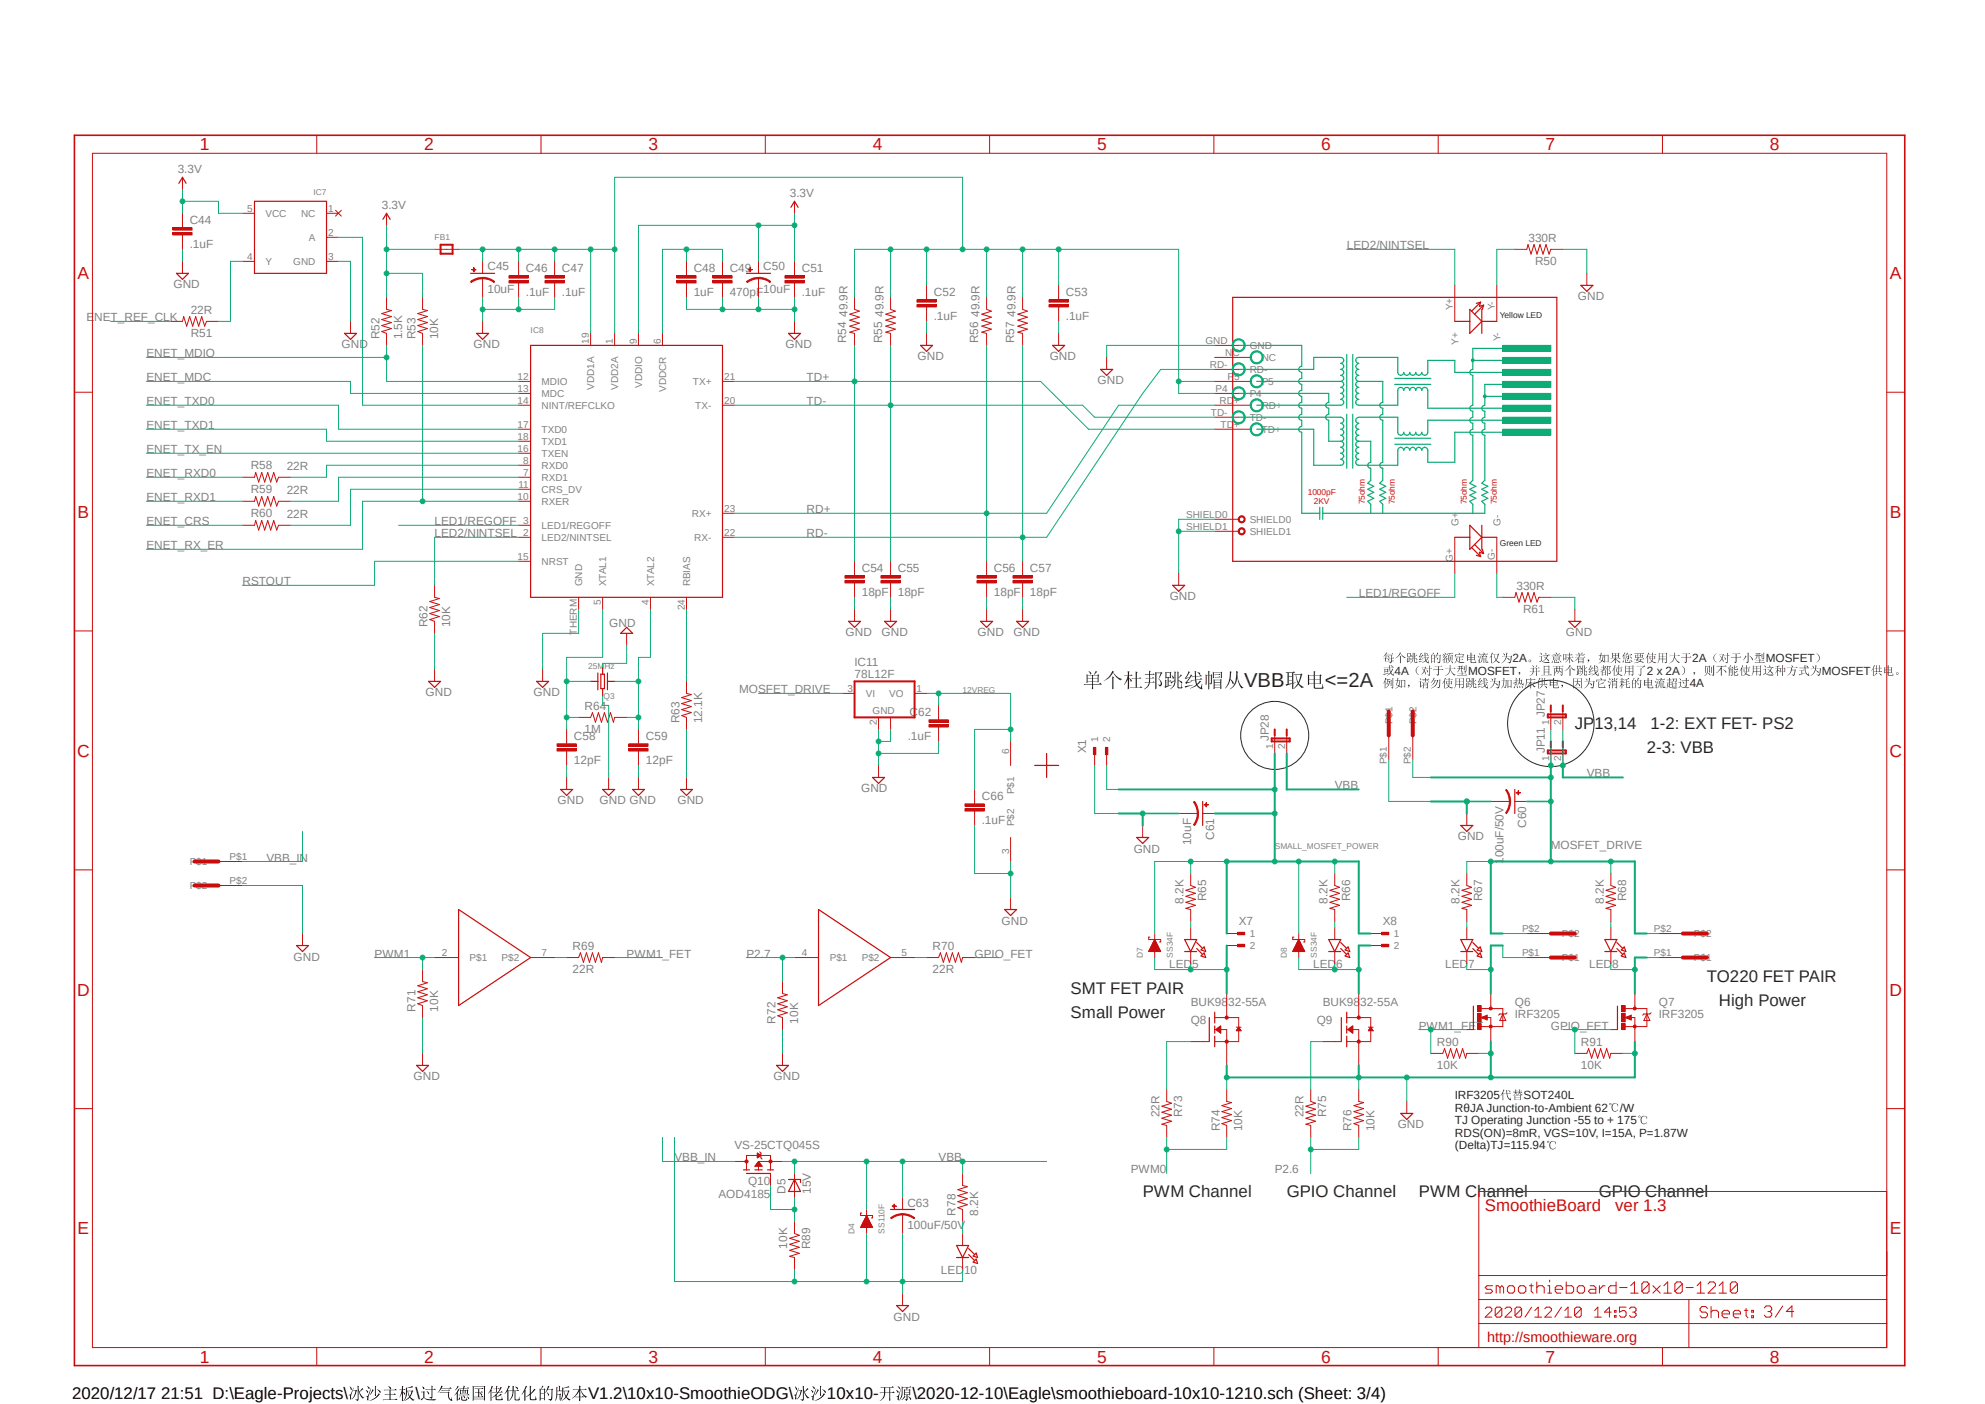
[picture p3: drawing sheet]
<svg xmlns="http://www.w3.org/2000/svg" width="420mm" height="297mm" viewBox="0 0 420 297" stroke-linecap="round" stroke-linejoin="round" font-family="sans-serif">
<defs><g id="words">
<g font-size="4.3" fill="#282828">
<text x="263.3" y="145.4">VBB</text>
<text x="280.3" y="145.4">&lt;=2A</text>
</g>
<g font-size="3.7" fill="#c90d0c">
<text x="42.3" y="31.8">1</text>
<text x="89.7" y="31.8">2</text>
<text x="137.2" y="31.8">3</text>
<text x="184.7" y="31.8">4</text>
<text x="232.1" y="31.8">5</text>
<text x="279.6" y="31.8">6</text>
<text x="327" y="31.8">7</text>
<text x="374.5" y="31.8">8</text>
<text x="16.4" y="59">A</text>
<text x="399.9" y="59">A</text>
<text x="16.4" y="109.5">B</text>
<text x="399.9" y="109.5">B</text>
<text x="16.3" y="160.1">C</text>
<text x="399.8" y="160.1">C</text>
<text x="16.3" y="210.6">D</text>
<text x="399.8" y="210.6">D</text>
<text x="16.4" y="261.1">E</text>
<text x="399.9" y="261.1">E</text>
<text x="42.3" y="288.3">1</text>
<text x="89.7" y="288.3">2</text>
<text x="137.2" y="288.3">3</text>
<text x="184.7" y="288.3">4</text>
<text x="232.1" y="288.3">5</text>
<text x="279.6" y="288.3">6</text>
<text x="327" y="288.3">7</text>
<text x="374.5" y="288.3">8</text>
</g>
<g font-size="3.6" fill="#282828">
<text x="333.2" y="154.3">JP13,14</text>
<text x="349.2" y="154.3">1-2: EXT FET- PS2</text>
<text x="348.4" y="159.4">2-3: VBB</text>
<text x="361.1" y="207.6">TO220 FET PAIR</text>
<text x="226.5" y="210.2">SMT FET PAIR</text>
<text x="226.5" y="215.3">Small Power</text>
<text x="363.7" y="212.7">High Power</text>
<text x="241.8" y="253.3">PWM Channel</text>
<text x="272.2" y="253.3">GPIO Channel</text>
<text x="300.2" y="253.3">PWM Channel</text>
<text x="338.3" y="253.3">GPIO Channel</text>
</g>
<g font-size="3.6" fill="#c90d0c">
<text x="314.2" y="256.1">SmoothieBoard</text>
<text x="341.7" y="256.1">ver 1.3</text>
</g>
<g font-size="3.6">
<text x="15.2" y="296">2020/12/17 21:51 D:\Eagle-Projects\</text>
<text x="87.9" y="296">\</text>
<text x="124.4" y="296">V1.2\10x10-SmoothieODG\</text>
<text x="175" y="296">10x10-</text>
<text x="193" y="296">\2020-12-10\Eagle\smoothieboard-10x10-1210.sch (Sheet: 3/4)</text>
</g>
<text font-size="3" fill="#c90d0c" x="314.7" y="283.8">http://smoothieware.org</text>
<g font-size="2.5" fill="#808080">
<text x="37.6" y="36.5">3.3V</text>
<text x="167.1" y="41.6">3.3V</text>
<text x="40.1" y="47.3">C44</text>
<text x="80.8" y="44.1">3.3V</text>
<text x="40.1" y="52.4">.1uF</text>
<text x="285" y="52.7">LED2/NINTSEL</text>
<text x="323.4" y="51.2">330R</text>
<text x="103.1" y="57.2">C45</text>
<text x="111.3" y="57.4">C46</text>
<text x="118.9" y="57.4">C47</text>
<text x="146.8" y="57.4">C48</text>
<text x="154.4" y="57.4">C49</text>
<text x="161.5" y="57.2">C50</text>
<text x="169.6" y="57.4">C51</text>
<text x="324.8" y="56">R50</text>
<text x="36.7" y="61">GND</text>
<text x="103.1" y="62">10uF</text>
<text x="111.3" y="62.5">.1uF</text>
<text x="118.9" y="62.5">.1uF</text>
<text x="146.8" y="62.5">1uF</text>
<text x="154.4" y="62.5">470pF10uF</text>
<text x="169.6" y="62.5">.1uF</text>
<text x="197.6" y="62.5">C52</text>
<text x="225.5" y="62.5">C53</text>
<text x="333.8" y="63.5">GND</text>
<text x="18.3" y="68">ENET_REF_CLK</text>
<text x="40.3" y="66.5">22R</text>
<text x="40.3" y="71.2">R51</text>
<text x="80.3" y="71.8" transform="rotate(-90 80.3 71.8)">R52</text>
<text x="85.1" y="71.8" transform="rotate(-90 85.1 71.8)">1.5K</text>
<text x="87.9" y="71.8" transform="rotate(-90 87.9 71.8)">R53</text>
<text x="92.7" y="71.8" transform="rotate(-90 92.7 71.8)">10K</text>
<text x="179.3" y="67.1" transform="rotate(-90 179.3 67.1)">49.9R</text>
<text x="186.9" y="67.1" transform="rotate(-90 186.9 67.1)">49.9R</text>
<text x="197.6" y="67.6">.1uF</text>
<text x="207.2" y="67.1" transform="rotate(-90 207.2 67.1)">49.9R</text>
<text x="214.8" y="67.1" transform="rotate(-90 214.8 67.1)">49.9R</text>
<text x="225.5" y="67.6">.1uF</text>
<text x="31" y="75.6">ENET_MDIO</text>
<text x="72.3" y="73.7">GND</text>
<text x="100.2" y="73.7">GND</text>
<text x="166.2" y="73.7">GND</text>
<text x="179" y="72.6" transform="rotate(-90 179 72.6)">R54</text>
<text x="186.7" y="72.6" transform="rotate(-90 186.7 72.6)">R55</text>
<text x="194.1" y="76.2">GND</text>
<text x="207" y="72.6" transform="rotate(-90 207 72.6)">R56</text>
<text x="214.6" y="72.6" transform="rotate(-90 214.6 72.6)">R57</text>
<text x="222.1" y="76.2">GND</text>
<text x="31" y="80.7">ENET_MDC</text>
<text x="170.6" y="80.7">TD+</text>
<text x="232.2" y="81.3">GND</text>
<text x="31" y="85.8">ENET_TXD0</text>
<text x="170.6" y="85.8">TD-</text>
<text x="31" y="90.8">ENET_TXD1</text>
<text x="31" y="95.9">ENET_TX_EN</text>
<text x="31" y="101">ENET_RXD0</text>
<text x="53" y="99.2">R58</text>
<text x="60.7" y="99.4">22R</text>
<text x="31" y="106">ENET_RXD1</text>
<text x="53" y="104.3">R59</text>
<text x="60.7" y="104.5">22R</text>
<text x="31" y="111.1">ENET_CRS</text>
<text x="53" y="109.3">R60</text>
<text x="60.7" y="109.6">22R</text>
<text x="91.9" y="111.1">LED1/REGOFF</text>
<text x="91.9" y="113.7">LED2/NINTSEL</text>
<text x="170.6" y="108.6">RD+</text>
<text x="170.6" y="113.7">RD-</text>
<text x="31" y="116.2">ENET_RX_ER</text>
<text x="51.3" y="123.8">RSTOUT</text>
<text x="182.3" y="126">18pF</text>
<text x="182.3" y="120.9">C54</text>
<text x="189.9" y="126">18pF</text>
<text x="189.9" y="120.9">C55</text>
<text x="210.3" y="126">18pF</text>
<text x="210.3" y="120.9">C56</text>
<text x="217.9" y="126">18pF</text>
<text x="217.9" y="120.9">C57</text>
<text x="320.8" y="124.8">330R</text>
<text x="247.5" y="127">GND</text>
<text x="287.5" y="126.4">LED1/REGOFF</text>
<text x="322.2" y="129.7">R61</text>
<text x="90.4" y="132.7" transform="rotate(-90 90.4 132.7)">R62</text>
<text x="95.3" y="132.7" transform="rotate(-90 95.3 132.7)">10K</text>
<text x="128.9" y="132.6">GND</text>
<text x="178.9" y="134.6">GND</text>
<text x="186.5" y="134.6">GND</text>
<text x="206.8" y="134.6">GND</text>
<text x="214.5" y="134.6">GND</text>
<text x="331.3" y="134.6">GND</text>
<text x="180.8" y="143.5">78L12F</text>
<text x="180.8" y="141">IC11</text>
<text x="90" y="147.3">GND</text>
<text x="112.9" y="147.3">GND</text>
<text x="156.4" y="146.7">MOSFET_DRIVE</text>
<text x="123.7" y="155.1">1M</text>
<text x="123.7" y="150.3">R64</text>
<text x="143.8" y="153" transform="rotate(-90 143.8 153)">R63</text>
<text x="148.5" y="153" transform="rotate(-90 148.5 153)">12.1K</text>
<text x="192.4" y="151.4">C62</text>
<text x="326.9" y="151.8" transform="rotate(-90 326.9 151.8)">JP27</text>
<text x="121.4" y="161.5">12pF</text>
<text x="121.4" y="156.5">C58</text>
<text x="136.6" y="161.5">12pF</text>
<text x="136.6" y="156.5">C59</text>
<text x="192.1" y="156.5">.1uF</text>
<text x="229.8" y="159.4" transform="rotate(-90 229.8 159.4)">X1</text>
<text x="268.4" y="156.8" transform="rotate(-90 268.4 156.8)">JP28</text>
<text x="326.9" y="159.4" transform="rotate(-90 326.9 159.4)">JP11</text>
<text x="182.2" y="167.6">GND</text>
<text x="282.4" y="167">VBB</text>
<text x="335.8" y="164.5">VBB</text>
<text x="118" y="170.2">GND</text>
<text x="126.9" y="170.2">GND GND</text>
<text x="143.3" y="170.2">GND</text>
<text x="207.7" y="169.2">C66</text>
<text x="207.7" y="174.2">.1uF</text>
<text x="252.1" y="178.8" transform="rotate(-90 252.1 178.8)">10uF</text>
<text x="256.9" y="177.7" transform="rotate(-90 256.9 177.7)">C61</text>
<text x="308.4" y="177.8">GND</text>
<text x="322.9" y="175.2" transform="rotate(-90 322.9 175.2)">C60</text>
<text x="328.1" y="179.7">MOSFET_DRIVE</text>
<text x="56.4" y="182.2">VBB_IN</text>
<text x="239.9" y="180.3">GND</text>
<text x="318.1" y="182.8" transform="rotate(-90 318.1 182.8)">100uF/50V</text>
<text x="250.4" y="191.2" transform="rotate(-90 250.4 191.2)">8.2K</text>
<text x="255.2" y="190.7" transform="rotate(-90 255.2 190.7)">R65</text>
<text x="280.9" y="191.2" transform="rotate(-90 280.9 191.2)">8.2K</text>
<text x="285.7" y="190.7" transform="rotate(-90 285.7 190.7)">R66</text>
<text x="308.8" y="191.2" transform="rotate(-90 308.8 191.2)">8.2K</text>
<text x="313.6" y="190.7" transform="rotate(-90 313.6 190.7)">R67</text>
<text x="339.3" y="191.2" transform="rotate(-90 339.3 191.2)">8.2K</text>
<text x="344.1" y="190.7" transform="rotate(-90 344.1 190.7)">R68</text>
<text x="211.9" y="195.6">GND</text>
<text x="262.1" y="195.7">X7</text>
<text x="292.6" y="195.7">X8</text>
<text x="62.1" y="203.2">GND</text>
<text x="79.2" y="202.6">PWM1</text>
<text x="121.2" y="201">R69</text>
<text x="132.6" y="202.6">PWM1_FET</text>
<text x="157.9" y="202.6">P2.7</text>
<text x="197.3" y="201">R70</text>
<text x="206.2" y="202.6">GPIO_FET</text>
<text x="121.2" y="205.9">22R</text>
<text x="197.3" y="205.9">22R</text>
<text x="247.4" y="204.9">LED5</text>
<text x="277.8" y="204.9">LED6</text>
<text x="305.8" y="204.9">LED7</text>
<text x="336.3" y="204.9">LED8</text>
<text x="87.9" y="214" transform="rotate(-90 87.9 214)">R71</text>
<text x="92.7" y="214" transform="rotate(-90 92.7 214)">10K</text>
<text x="251.9" y="212.7">BUK9832-55A</text>
<text x="279.9" y="212.7">BUK9832-55A</text>
<text x="320.5" y="215.3">IRF3205</text>
<text x="320.5" y="212.7">Q6</text>
<text x="351" y="215.3">IRF3205</text>
<text x="351" y="212.7">Q7</text>
<text x="164.1" y="216.5" transform="rotate(-90 164.1 216.5)">R72</text>
<text x="168.9" y="216.5" transform="rotate(-90 168.9 216.5)">10K</text>
<text x="251.9" y="216.5">Q8</text>
<text x="278.6" y="216.5">Q9</text>
<text x="300.2" y="217.8">PWM1_FET</text>
<text x="304" y="221.4">R90</text>
<text x="328.1" y="217.8">GPIO_FET</text>
<text x="334.5" y="221.4">R91</text>
<text x="304" y="226.1">10K</text>
<text x="334.5" y="226.1">10K</text>
<text x="87.5" y="228.6">GND</text>
<text x="163.7" y="228.6">GND</text>
<text x="245.3" y="236.4" transform="rotate(-90 245.3 236.4)">22R</text>
<text x="250.1" y="236.4" transform="rotate(-90 250.1 236.4)">R73</text>
<text x="258.1" y="239.4" transform="rotate(-90 258.1 239.4)">R74</text>
<text x="262.9" y="239.4" transform="rotate(-90 262.9 239.4)">10K</text>
<text x="275.8" y="236.4" transform="rotate(-90 275.8 236.4)">22R</text>
<text x="280.6" y="236.4" transform="rotate(-90 280.6 236.4)">R75</text>
<text x="286" y="239.4" transform="rotate(-90 286 239.4)">R76</text>
<text x="290.8" y="239.4" transform="rotate(-90 290.8 239.4)">10K</text>
<text x="295.7" y="238.7">GND</text>
<text x="142.7" y="245.7">VBB_IN</text>
<text x="155.4" y="243.2">VS-25CTQ045S</text>
<text x="198.6" y="245.7">VBB</text>
<text x="158.3" y="250.8">Q10</text>
<text x="239.2" y="248.2">PWM0</text>
<text x="269.7" y="248.2">P2.6</text>
<text x="152" y="253.3">AOD4185</text>
<text x="166.2" y="252.6" transform="rotate(-90 166.2 252.6)">D5</text>
<text x="171.5" y="252.6" transform="rotate(-90 171.5 252.6)">15V</text>
<text x="192" y="255.2">C63</text>
<text x="202.2" y="257.1" transform="rotate(-90 202.2 257.1)">R78</text>
<text x="207" y="257.1" transform="rotate(-90 207 257.1)">8.2K</text>
<text x="192" y="260.1">100uF/50V</text>
<text x="166.6" y="264.1" transform="rotate(-90 166.6 264.1)">10K</text>
<text x="171.4" y="264.3" transform="rotate(-90 171.4 264.3)">R89</text>
<text x="199.1" y="269.6">LED10</text>
<text x="189.1" y="279.4">GND</text>
</g>
<g font-size="2.5" fill="#282828">
<text x="295.1" y="142.7">4A</text>
<text x="310.6" y="142.7">MOSFET</text>
<text x="320" y="140.1">2A</text>
<text x="348.5" y="142.7">2 x 2A</text>
<text x="358.1" y="140.1">2A</text>
<text x="373.6" y="140.1">MOSFET</text>
<text x="385.5" y="142.7">MOSFET</text>
<text x="357.5" y="145.4">4A</text>
<text x="307.8" y="232.5">IRF3205</text>
<text x="322.4" y="232.5">SOT240L</text>
<text x="307.8" y="235.2">RθJA Junction-to-Ambient 62</text>
<text x="307.8" y="237.8">TJ Operating Junction -55 to + 175</text>
<text x="342.7" y="235.2">/W</text>
<text x="307.8" y="240.5">RDS(ON)=8mR, VGS=10V, I=15A, P=1.87W</text>
<text x="307.8" y="243.2">(Delta)TJ=115.94</text>
</g>
<g font-size="2.1" fill="#808080">
<text x="52.3" y="44.7">5</text>
<text x="56.2" y="45.9">VCC</text>
<text x="63.7" y="45.9">NC</text>
<text x="69.4" y="44.7">1</text>
<text x="65.4" y="51">A</text>
<text x="69.4" y="49.8">2</text>
<text x="52.3" y="54.9">4</text>
<text x="56.2" y="56">Y</text>
<text x="62.1" y="56">GND</text>
<text x="69.4" y="54.9">3</text>
<text x="307.4" y="65.6" transform="rotate(-90 307.4 65.6)">Y+</text>
<text x="316.3" y="65.6" transform="rotate(-90 316.3 65.6)">Y-</text>
<text x="124.6" y="72.7" transform="rotate(-90 124.6 72.7)">19</text>
<text x="129.7" y="72.7" transform="rotate(-90 129.7 72.7)">1</text>
<text x="134.7" y="72.7" transform="rotate(-90 134.7 72.7)">9</text>
<text x="139.8" y="72.7" transform="rotate(-90 139.8 72.7)">6</text>
<text x="255.1" y="72.7">GND</text>
<text x="256" y="77.8">RD-</text>
<text x="259.2" y="75.2">NC</text>
<text x="264.4" y="73.8">GND</text>
<text x="267" y="76.4">NC</text>
<text x="308.6" y="72.9" transform="rotate(-90 308.6 72.9)">Y+</text>
<text x="317.5" y="72.2" transform="rotate(-90 317.5 72.2)">Y-</text>
<text x="109.5" y="80.3">12</text>
<text x="109.5" y="82.8">13</text>
<text x="114.6" y="81.4">MDIO</text>
<text x="114.6" y="84">MDC</text>
<text x="125.7" y="82.4" transform="rotate(-90 125.7 82.4)">VDD1A</text>
<text x="130.8" y="82.4" transform="rotate(-90 130.8 82.4)">VDD2A</text>
<text x="135.9" y="82.1" transform="rotate(-90 135.9 82.1)">VDDIO</text>
<text x="141" y="82.9" transform="rotate(-90 141 82.9)">VDDCR</text>
<text x="146.6" y="81.4">TX+</text>
<text x="153.2" y="80.3">21</text>
<text x="257.2" y="82.8">P4</text>
<text x="259.7" y="80.3">P5</text>
<text x="264.4" y="84">P4</text>
<text x="264.4" y="78.9">RD-</text>
<text x="267" y="81.4">P5</text>
<text x="109.5" y="85.4">14</text>
<text x="114.6" y="86.5">NINT/REFCLKO</text>
<text x="147.1" y="86.5">TX-</text>
<text x="153.2" y="85.4">20</text>
<text x="256.2" y="87.9">TD-</text>
<text x="258" y="85.4">RD+</text>
<text x="264.4" y="89.1">TD-</text>
<text x="267" y="86.5">RD+</text>
<text x="109.5" y="90.5">17</text>
<text x="109.5" y="93">18</text>
<text x="109.5" y="95.5">16</text>
<text x="114.6" y="91.6">TXD0</text>
<text x="114.6" y="94.1">TXD1</text>
<text x="258.2" y="90.5">TD+</text>
<text x="267" y="91.6">TD+</text>
<text x="110.7" y="98.1">8</text>
<text x="110.7" y="100.6">7</text>
<text x="114.6" y="96.6">TXEN</text>
<text x="114.6" y="99.2">RXD0</text>
<text x="114.6" y="101.7">RXD1</text>
<text x="109.5" y="105.7">10</text>
<text x="109.7" y="103.2">11</text>
<text x="114.6" y="106.8">RXER</text>
<text x="114.6" y="104.3">CRS_DV</text>
<text x="110.7" y="110.8">3</text>
<text x="110.7" y="113.3">2</text>
<text x="114.6" y="111.9">LED1/REGOFF</text>
<text x="146.4" y="109.3">RX+</text>
<text x="153.2" y="108.2">23</text>
<text x="153.2" y="113.3">22</text>
<text x="251" y="109.5">SHIELD0</text>
<text x="251" y="112.1">SHIELD1</text>
<text x="264.4" y="110.6">SHIELD0</text>
<text x="264.4" y="113.2">SHIELD1</text>
<text x="308.6" y="111.3" transform="rotate(-90 308.6 111.3)">G+</text>
<text x="317.5" y="111.3" transform="rotate(-90 317.5 111.3)">G-</text>
<text x="109.5" y="118.4">15</text>
<text x="114.6" y="114.4">LED2/NINTSEL</text>
<text x="114.6" y="119.5">NRST</text>
<text x="146.9" y="114.4">RX-</text>
<text x="307.4" y="118.9" transform="rotate(-90 307.4 118.9)">G+</text>
<text x="316.3" y="118.4" transform="rotate(-90 316.3 118.4)">G-</text>
<text x="123.2" y="124" transform="rotate(-90 123.2 124)">GND</text>
<text x="128.3" y="124" transform="rotate(-90 128.3 124)">XTAL1</text>
<text x="138.4" y="124" transform="rotate(-90 138.4 124)">XTAL2</text>
<text x="146" y="124" transform="rotate(-90 146 124)">RBIAS</text>
<text x="127.1" y="127.9" transform="rotate(-90 127.1 127.9)">5</text>
<text x="137.3" y="127.9" transform="rotate(-90 137.3 127.9)">4</text>
<text x="144.9" y="129.1" transform="rotate(-90 144.9 129.1)">24</text>
<text x="122" y="134.2" transform="rotate(-90 122 134.2)">THERM</text>
<text x="179.3" y="146.3">3</text>
<text x="183.2" y="147.4">VI</text>
<text x="188.1" y="147.4">VO</text>
<text x="193.9" y="146.3">1</text>
<text x="184.6" y="151">GND</text>
<text x="185.5" y="153.3" transform="rotate(-90 185.5 153.3)">2</text>
<text x="294.6" y="153.2" transform="rotate(-90 294.6 153.2)">P$1</text>
<text x="299.7" y="153.2" transform="rotate(-90 299.7 153.2)">P$2</text>
<text x="327.7" y="153.3" transform="rotate(-90 327.7 153.3)">1</text>
<text x="330.3" y="153.3" transform="rotate(-90 330.3 153.3)">2</text>
<text x="213.5" y="159.6" transform="rotate(-90 213.5 159.6)">6</text>
<text x="232.4" y="157.1" transform="rotate(-90 232.4 157.1)">1</text>
<text x="234.9" y="157.1" transform="rotate(-90 234.9 157.1)">2</text>
<text x="269.4" y="158.4" transform="rotate(-90 269.4 158.4)">1</text>
<text x="271.9" y="158.4" transform="rotate(-90 271.9 158.4)">2</text>
<text x="293.5" y="161.7" transform="rotate(-90 293.5 161.7)">P$1</text>
<text x="298.5" y="161.7" transform="rotate(-90 298.5 161.7)">P$2</text>
<text x="327.7" y="160.9" transform="rotate(-90 327.7 160.9)">1</text>
<text x="330.3" y="160.9" transform="rotate(-90 330.3 160.9)">2</text>
<text x="214.6" y="168" transform="rotate(-90 214.6 168)">P$1</text>
<text x="214.6" y="174.8" transform="rotate(-90 214.6 174.8)">P$2</text>
<text x="40.1" y="183">P$1</text>
<text x="48.6" y="181.9">P$1</text>
<text x="213.5" y="180.7" transform="rotate(-90 213.5 180.7)">3</text>
<text x="40.1" y="188.1">P$2</text>
<text x="48.6" y="186.9">P$2</text>
<text x="322" y="197.1">P$2</text>
<text x="349.9" y="197.1">P$2</text>
<text x="93.5" y="202.2">2</text>
<text x="99.4" y="203.3">P$1</text>
<text x="106.1" y="203.3">P$2</text>
<text x="114.6" y="202.2">7</text>
<text x="169.7" y="202.2">4</text>
<text x="175.6" y="203.3">P$1</text>
<text x="182.3" y="203.3">P$2</text>
<text x="190.8" y="202.2">5</text>
<text x="264.4" y="198.2">1</text>
<text x="264.4" y="200.8">2</text>
<text x="294.9" y="198.2">1</text>
<text x="294.9" y="200.8">2</text>
<text x="322" y="202.2">P$1</text>
<text x="330.5" y="203.3">P$1</text>
<text x="330.5" y="198.2">P$2</text>
<text x="349.9" y="202.2">P$1</text>
<text x="358.4" y="203.3">P$1</text>
<text x="358.4" y="198.2">P$2</text>
</g>
<g font-size="1.8" fill="#808080">
<text x="66.3" y="41.3">IC7</text>
<text x="91.9" y="50.8">FB1</text>
<text x="112.3" y="70.5">IC8</text>
<text x="319.2" y="74.3">J8</text>
<text x="319.2" y="76.9">J7</text>
<text x="319.2" y="79.4">J6 RX-</text>
<text x="319.2" y="82">J5</text>
<text x="319.2" y="84.5">J4</text>
<text x="319.2" y="87">J3 RX+</text>
<text x="319.2" y="89.5">J2 TX-</text>
<text x="319.2" y="92.1">J1 TX+</text>
<text x="124.5" y="141.6">25MHz</text>
<text x="127.7" y="148">Q3</text>
<text x="203.7" y="146.7">12VREG</text>
<text x="269.7" y="179.7">SMALL_MOSFET_POWER</text>
<text x="241.8" y="202.6" transform="rotate(-90 241.8 202.6)">D7</text>
<text x="248.1" y="202.6" transform="rotate(-90 248.1 202.6)">SS34F</text>
<text x="272.2" y="202.6" transform="rotate(-90 272.2 202.6)">D8</text>
<text x="278.6" y="202.6" transform="rotate(-90 278.6 202.6)">SS34F</text>
<text x="180.8" y="260.9" transform="rotate(-90 180.8 260.9)">D4</text>
<text x="187.2" y="260.9" transform="rotate(-90 187.2 260.9)">SS110F</text>
</g>
<g font-size="1.8" fill="#282828">
<text x="317.3" y="67.4">Yellow LED</text>
<text x="317.3" y="115.6">Green LED</text>
</g>
<g font-size="1.8" fill="#c90d0c">
<text x="276.7" y="104.8">1000pF</text>
<text x="278" y="106.7">2KV</text>
<text x="288.8" y="106.7" transform="rotate(-90 288.8 106.7)">75ohm</text>
<text x="295.1" y="106.7" transform="rotate(-90 295.1 106.7)">75ohm</text>
<text x="310.3" y="106.7" transform="rotate(-90 310.3 106.7)">75ohm</text>
<text x="316.7" y="106.7" transform="rotate(-90 316.7 106.7)">75ohm</text>
</g>
</g></defs>
<g fill="#000">
<path d="M75.6 293.2l.3 .1v.5l.1 .6 .7-.8 .2 .3-.8 .6 .4 .8 .5 .4-.2 .2-.5-.5-.4-1.4v2l-.3 .4-.5-.4h.6zM74.7 294.1l.7-.1 .2 .2-.5 1.2-.6 .6 .5-.9 .2-.9zM74.8 293.5v.1a3.6 3.6 0 0 0-.5 2.2l-.1 .2a.48 .48 0 0 1-.1-.7l-.3-.2 .4-.1zM74 293.3l.4 .4-.1 .3zM79.3 293.2l.3 .1-.1 .1v1.9h-.2zM78.8 293.9l.3 .2-.8 1zM79.8 293.9l.3 .1a.41 .41 0 0 1 .4 .2 .41 .41 0 0 1-.1 .5zM78.1 296.3a3.3 3.3 0 0 0 2-1.6l.3 .3h-.1a2.95 2.95 0 0 1-2.2 1.3zM78.4 293.8h.1a4.9 4.9 0 0 0-.6 2.4 .44 .44 0 0 1-.2-.6l-.3-.3 .5-.1zM77.4 294l.5 .4-.1 .3zM77.7 293.2l.4 .3v.3a.46 .46 0 0 1-.4-.6zM82.1 293.2l.6 .4-.1 .3zM81.2 294h2.3l.2-.2 .3 .3h-1.4v.9h.7l.2-.2 .3 .3h-1.2v1h1l.2-.2 .3 .3h-3l-.2-.1h1.5v-1h-.9l-.1-.1h1v-.9h-1.1zM85.9 293.5l.2 .1 1.1-.4 .2 .3-1.3 .2v.5h1l.1-.1 .3 .2-.7 1.2 .9 .7-.3 .1-.7-.7-1.1 .7 .5-.4a.57 .57 0 0 0 .5-.4 .57 .57 0 0 0-.2-.6l-.2-.6h-.1a2.07 2.07 0 0 1-.8 2 3.7 3.7 0 0 0 .6-2.8zM86.3 294.3l.4 1.1 .4-1.1zM85 293.2l.3 .1v.7l.3-.2 .2 .2h-.5v.4a.38 .38 0 0 1 .3 .2 .38 .38 0 0 1 0 .5l-.3-.6v1a.72 .72 0 0 1-.3 .9v-1.7l-.5 .9 .5-1.6-.4 .1-.1-.1h.5z"/>
<path d="M90.3 294.2l.1 .1a.36 .36 0 0 1 .4 .3 .36 .36 0 0 1-.1 .4zM90 293.9h1.3v-.8l.3 .2-.1 .1v.5h.3l.2-.1 .2 .2h-.7v1.7l-.1 .1-.2 .1-.4-.3 .5-.1v-1.5h-1.2zM89.3 293.3l.4 .2v.3h-.1zM89 294.4h.5l.2-.1 .2 .2-.1 1.2 .5 .2 2 .1a1.67 1.67 0 0 1-1.6 .2l-.5-.1a.48 .48 0 0 0-.6-.4 .48 .48 0 0 0-.4 .5l-.2-.2 .6-.3v-1.2l-.4 .1zM93.4 293.1l.3 .2-.3 .4h1.7l.2-.2 .3 .3h-2.2l-.8 .9zM93.3 294.1h1.5l.2-.2 .2 .3h-1.7zM93 294.6h1.7l.2-.2 .2 .2-.1 .3a1.16 1.16 0 0 0 .5 1.2l.1-.6 .1 .8a1.02 1.02 0 0 1-.9-1.3v-.4l-1.7 .1zM97.1 293.6h.9l.1-.5 .3 .2-.2 .3h.6l.2-.1 .3 .2h-1.1l-.2 .3h.8l.1-.1 .2 .2-.1 .7h-1.5l-.2 .1v-1l.6 .1 .1-.3-.8 .1zM97.5 294.1v.6h.4v-.6zM98 294.1v.6h.3v-.6zM98.5 294.1v.6h.3v-.6zM97 295.1h1.9l.2-.2 .3 .2-2.3 .1zM97.3 295.4v.6l-.3 .1zM97.6 295.4l.3 .1-.1 .5 .1 .1h.7v-.4l.3 .4-.3 .2h-.9zM98 295.2l.4 .4-.1 .2zM98.8 295.4l.4 .3-.1 .3zM96.8 293.2l.3 .2-.9 .8zM96.9 293.8l.3 .2-.3 .5v1.7l-.3 .1v-1.6l-.5 .5zM100.4 293.8h1.5l.2-.2 .2 .2h-.9v.7h.4l.1-.2 .3 .3h-.8v.9h.5l.2-.2 .2 .3h-1.9l-.1-.1h.9v-.9h-.6l-.1-.1h.7v-.7zM101.6 294.7a.35 .35 0 0 1 .4 .1 .35 .35 0 0 1-.1 .5zM100 293.2l.2 .1h2.2l.1-.1 .2 .1-.1 2.9-.2 .1v-.3h-2.2v.2l-.2 .1zM100.2 293.4v2.5h2.2v-2.5zM105.2 293.8v.7h.2l.3-.7zM105 293.2l.3 .1-.1 .5 .3-.2 .2 .2 .2-.4 .3 .2-.7 .9h.5l.1-.2 .3 .3h-.9l-.1 .1-.3 .3v.5l.9-.6 .2 .2-1.1 .5v.4h1l.1-.6 .2 .6-.1 .1-1.3 .1-.1-.2v-.8l-.8 .5 1.2-1.1h-1.1l-.1-.1h.9v-.7h-.6h.6zM104.1 293.2l.3 .2-.5 .6 .2 .1-.1 .1v2l-.2 .2v-2.1l-.5 .5 .4-.7zM107.6 293.1l.3 .2-.5 .7 .3 .2-.1 2-.2 .2v-2.2l-.6 .7zM109 293.3l.6 .3-.1 .3zM108.5 293.2l.3 .1-.1 .1v.8h.7l.2-.2 .3 .3h-.8v1.6l.1 .2h.4l.3-.7 .1 .6-.1 .2h-.7l-.3-.1v-1.8h-.2a2.18 2.18 0 0 1-1.1 2.1 2.54 2.54 0 0 0 .9-2.1h-.7l-.1-.1h.8zM111.3 293.2l.2 .1-.4 .8 .2 .1-.1 .1v1.9l-.2 .2v-2.1l-.6 .7zM112.1 293.2l.3 .1-.1 .1v1.3l.8-.9 .2 .2-.3 .3a1.45 1.45 0 0 0-.6 1.7h.8l.1-.7 .3 .7-.4 .2h-.9l-.2-.3v-.8l-.8 .4 .8-.6zM114.4 293.9v.9h.7v-.9zM114.4 294.9v1h.7v-1zM114.7 293.1l.3 .2-.4 .5 .6-.1 .2 .2-.1 .1v2.2h-.2v-.2h-.7v.2l-.2 .1v-2.5h.3zM116 293.2l.2 .1-.3 .6 .9-.1 .2 .2h-.1l-.1 1.9-.4 .4-.4-.3 .6-.1 .1-1.9h-.8l-.6 .6zM115.7 294.5a.48 .48 0 0 1 .4 .8zM117.7 293.4l.3 .1-.1 .1v.6h.4l-.1-1.1 .3 .2-.1 .9 .3-.1 .2 .2h-1v.6l.6-.1 .2 .2-.1 .1v.9l-.2 .1v-1.1h-.5l-.1 .7-.3 .7 .2-1.2zM119 293.5l.2 .1 1.1-.4 .2 .3-1.3 .2v.5h1l.1-.1 .2 .2-.1 .1-.5 1.1 .8 .6-.3 .2-.6-.6-1 .6 .9-.8-.4-1.2h-.1l-.3 1.4-.4 .6a4.7 4.7 0 0 0 .5-2.8zM119.4 294.3l.4 1.1 .4-1.1zM121.2 293.9h1.4l-.1-.8 .4 .2-.1 .6h.9l.2-.1 .3 .2h-1.3l.4 .8 .9 .7-.2 .2-.3-.2-.9-1.5v1.5h.3l.2-.2 .3 .3h-.8a.66 .66 0 0 1-.3 .8l.1-.8h-.8l-.1-.1h.9v-1.2l-.9 1.1-.7 .5 1-1 .4-.9h-1.1z"/>
<path d="M169.8 293.2l.3 .1v.5l.1 .6 .7-.8 .2 .3-.8 .6 .4 .8 .5 .4-.3 .2-.4-.5-.4-1.4v2l-.3 .4-.5-.4h.6zM168.9 294.1l.6-.1 .3 .2-.6 1.2-.5 .6 .5-.9 .2-.9zM169 293.5v.1a3.6 3.6 0 0 0-.5 2.2l-.1 .2a.48 .48 0 0 1-.1-.7l-.3-.2 .4-.1zM168.2 293.3l.4 .4-.1 .3zM173.5 293.2l.3 .1-.1 .1v1.9h-.2zM173 293.9l.3 .2-.8 1zM174 293.9l.3 .1a.41 .41 0 0 1 .4 .2 .41 .41 0 0 1-.1 .5zM172.3 296.3a3.3 3.3 0 0 0 2-1.6l.3 .3h-.1a2.95 2.95 0 0 1-2.2 1.3zM172.6 293.8h.1a4.9 4.9 0 0 0-.6 2.4 .44 .44 0 0 1-.2-.6l-.3-.3 .4-.1zM171.6 294l.5 .4-.1 .3zM171.9 293.2l.4 .3v.3a.46 .46 0 0 1-.4-.6z"/>
<path d="M187.3 293.5v1.1h.9v-1.1zM186.3 293.5h2.3l.2-.3 .3 .3h-.8v1.1h.5l.2-.3 .3 .4h-1l.1 1.5-.3 .1 .1-1.6h-.9a1.63 1.63 0 0 1-1.2 1.6l.7-.6 .3-1h-.9l-.1-.1h1v-1.1l-.7 .1zM191.5 294.1v.4h.9v-.4zM191.5 294.6v.4h.9v-.4zM191.3 295.3l.3 .2-.8 .7zM192.2 295.4a.55 .55 0 0 1 .5 .8zM190.8 293.3l.2 .1h1.4l.2-.2 .3 .3h-1l.2 .1-.4 .4h.7l.1-.2 .1 .3a.94 .94 0 0 1-.2 1.1v-.1h-.4l-.1 1.2h-.2l-.3-.2 .4-.1v-.9l-.5 .1v-1.3l.4 .1 .1-.5h-.8v.3a2.52 2.52 0 0 1-.8 2.5 4 4 0 0 0 .6-3zM190.6 293.7l-.4 1.7v.8a.28 .28 0 0 1-.3-.2 .28 .28 0 0 1 0-.3l-.2-.4 .4-.1zM189.7 294l.4 .3v.3a.46 .46 0 0 1-.4-.6zM189.9 293.2l.5 .3-.1 .3z"/>
</g>
<path d="M15.2 17.8l390.9 271.6M406.1 17.8l-390.9 271.6" fill="none" stroke="#fff" stroke-width=".21"/>
<g fill="#282828">
<path d="M384.3 138.2a1.05 1.05 0 0 1 .7 1 1.05 1.05 0 0 1-.7 1 1.13 1.13 0 0 0 0-2z"/>
<path d="M230.1 142.9v.5h1v-.5zM231.3 142.9v.5h.9v-.5zM230.1 143.5v.6h1v-.6zM231.3 143.5v.6h.9v-.6zM230.3 141.9a.47 .47 0 0 1 .5 .3 .47 .47 0 0 1 0 .5zM229.9 142.6l.3 .2h1.2l.5-.9 .3 .3-.7 .6h.7l.1-.2 .3 .2-.1 .2v1.3l-.3 .1v-.2h-.9v.5h1.2l.3-.3 .4 .4h-1.9v.9l-.3 .1 .1-1-1.7 .1-.1-.2h1.8v-.5h-1v.2l-.2 .1zM235.3 143.1l.5 .2-.2 .1v2.3l-.3 .1zM235.3 141.9l.4 .2-.2 .1a3.2 3.2 0 0 0 1.9 1.5l-.3 .2a3.7 3.7 0 0 1-1.6-1.6 3.3 3.3 0 0 1-2 1.8 4.1 4.1 0 0 0 1.8-2.2zM240.3 142l.4 .2-.2 .2v1.1h.5l.2-.2 .3 .3h-1v1.8h.7l.2-.2 .3 .3h-2.5l-.1-.1h1.2v-1.8h-.8l-.1-.1h.9zM238.6 141.9l.4 .2-.1 .8 .5-.2 .2 .3h-.7v.4l.6 .6-.3 .2-.3-.7v2.2l-.3 .1v-2.1l-.8 1.2 .4-.8 .4-1.1h-.6l-.2-.1h.8zM244.4 142.1l.3 .2h.8l.2-.2 .3 .3-.8 1.2a.94 .94 0 0 1 .4 1.5l-.2 .1-.5-.4a.47 .47 0 0 0 .7-.1 .47 .47 0 0 0-.2-.7l-.3-.4 .5-1.2h-.9v3.3l-.3 .1zM242.2 142.6h.9v-.7l.4 .1-.2 .2v.4h.6l.2-.1 .2 .2h-1v.7h.5l.2-.2 .2 .3h-.9v.8h.6l.2-.2 .2 .3h-1a1.55 1.55 0 0 1-1.2 1.4l.6-.5 .4-.9-.8 .1-.2-.2h1v-.6v-.2l-.6 .1-.2-.2h.8v-.7l-.7 .1zM247.9 142.8a.46 .46 0 0 1 .4 .4 .46 .46 0 0 1-.1 .4zM249.1 142l.3 .2-.1 1.2 .6-.7 .2 .2-.1 .1a1 1 0 0 0-.7 .9l.6 .2 .2 .3-.1 .2-.7-.6 .1 1.4h.5l.2-.7v.5l.1 .2-.1 .2h-.7l-.3-.1zM248.5 142l.4 .2-.2 .1v1.5a1.69 1.69 0 0 1-1.2 2 1.95 1.95 0 0 0 1-1.7l-.6 .5-.3-.3 .9-.4zM246.5 142.1l.3 .1h.7l.1-.1 .3 .2-.2 .1 .1 1-.3 .1v-.2h-.2v.7l.3-.1 .3 .2h-.6v.9l.6-.1-1.4 .6-.2-.2 .2-.1v-1.4l.3 .1v1.3l.3-.1v-1.8l-.6 .3zM246.8 142.4v.8h.7v-.8zM252.8 141.9l.4 .2-.2 .1 .1 .8h.7l.2-.3 .3 .3-1.2 .1v.7l.8-.1 .2-.3 .3 .3-1.3 .1 .2 .9 .6-.7 .3 .3-.8 .6 .7 .6 .3-.8v1a.55 .55 0 0 1-.8-.2l-.4-.5-1.4 .7 1.3-.8-.2-1-.8 .1-.2-.1 1-.1-.1-.6-.6 .1-.1-.2h.7zM253.3 142.2l.6 .2v.4zM251.5 142l.3 .2-.8 1.2 .7-.1 .3-.6 .3 .2-1.2 1.5 1.1-.2-1.2 .5-.2-.3 .8-1-.7 .3-.2-.3 .4-.5zM250.7 145.2l1.6-.3-1.5 .6zM256.6 142.1l.2 .1h1.5l.1-.1 .2 .2-.1 1.1-.2 .1v-1.2h-1.5v1.1l-.2 .1zM256.9 142.7h.9l.2-.2 .2 .3h-1.2zM257 143.2h.8l.2-.2 .2 .3h-1.1zM256.8 143.7l1.3 .1 .2-.2 .2 .2-.1 .1v1.8l-.2 .1v-.3h-1.2v.2l-.2 .1zM257 143.9v.4h1.2v-.4zM257 144.4v.5h1.2v-.5zM257 144.9v.5h1.2v-.5zM255.6 141.9l.4 .2-.1 .7h.3l.1-.2 .2 .2-.1 1.6-.2 .4-.3-.3 .3-.1v-1.5h-.3v2.9l-.3 .1 .1-3h-.4v1.9l-.2 .1v-2.2l.6 .1zM260.2 142l.4 .2-.2 .9a.55 .55 0 0 0 .3 .9l.3 .3v.4h-.2l-.5-.9-.3 .9-.8 1 .6-1a6 6 0 0 0 .4-2.7zM261.5 141.9l.5 .3-.2 .1a3.7 3.7 0 0 0 1.3 3.2l-.3 .2-.5-.7-.5-1.9a2.67 2.67 0 0 1-1.6 2.7 3.9 3.9 0 0 0 1.3-3.9z"/>
<path d="M272.7 143.9v.8l.7-.2v-.6zM272 142.2h1.6l.2-.2 .3 .3h-.5v2.2l.6-.1-.6 .2v1.1l-.2 .1v-1.1l-1.2 .4-.2-.3 .4-.1v-2.4zM272.7 142.3v.7h.7v-.7zM272.7 143.1v.7h.7v-.7zM273.7 142.6h1.5l.1-.1 .3 .2-.8 1.9 1 .8-.3 .2-.8-.8-.5 .5-.6 .4 1-1.1-.4-1.9zM274.2 142.7l.5 1.7 .5-1.7zM276.7 142.7l.3 .1h1v-.9l.3 .2-.1 .7h1l.2-.1 .3 .2-.2 .1v1.7l-.3 .1v-.2h-1v.7l.2 .2h1.3l.2-.8 .1 .9-.2 .1h-1.7l-.1-.3v-.8h-1v.2l-.3 .1zM277 142.9v.7h1v-.7zM278.2 142.9v.7h1v-.7zM277 143.7v.8h1v-.8zM278.2 143.7v.8h1v-.8z"/>
<path d="M293.3 138l.2 .1-.2 .2h1.2l.1-.1 .2 .2h-1.5l-.6 .5zM293.2 138.6l1.1 .1 .1-.1 .2 .1-.1 .5 .3-.1 .1 .2h-.4v.5l.2-.1 .2 .2h-.4l-.1 .3-.3 .1-.2-.2h.3l.1-.2-1.2 .1-.1-.2 .1-.5-.4-.1h.5zM293.3 138.7v.5h1l.1-.5zM293.3 139.3l-.1 .5h1.1v-.5zM293.6 138.8l.3 .2v.2zM293.6 139.3l.3 .3-.1 .2zM296.2 138.7l.3 .2-.1 1.4h-.2zM296.2 138l.7 .8 .5 .2a.66 .66 0 0 1-.9-.5l-.2-.2-.5 .6-.7 .4 .8-.6zM298.6 138.6l.2 .2v.2zM299.3 138.1l.2 .1-.1 .7 .3-.4 .1 .1-.4 .3v.3l.4 .2v.2l-.4-.4v.8h.3l.1-.3 .1 .4-.1 .1h-.5v-.2zM298.9 138.1l.2 .1-.1 1.5-.3 .4-.4 .2a1.09 1.09 0 0 0 .6-1l-.4 .3-.1-.2 .5-.2zM297.8 138.1l.7 .2v.6h-.3v.4l.2-.1 .2 .1h-.4v.6l.3-.1-.7 .4-.2-.2h.2v-.9l.1 .1v.8l.2-.1v-1l-.3 .1zM297.9 138.3v.5h.5v-.5zM301.4 138l.2 .1v.6h.4l.1-.2 .2 .2-.7 .1v.3l.6-.2 .2 .2h-.8l.1 .6 .3-.5 .2 .2-.4 .4 .4 .3 .1-.4 .1 .6-.4-.1-.3-.3-.9 .3a.75 .75 0 0 0 .7-.6v-.4h-.6l.6-.1v-.3l-.5-.1h.5zM301.7 138.2l.3 .1v.3zM300.7 138.1l.2 .1-.5 .7h.3l.2-.4 .2 .1-.7 .8h.7l-.7 .3-.2-.3 .5-.5-.4 .2-.1-.2zM300.2 140l1-.3-.9 .4zM303 138.6v.6h.5v-.6zM303 139.3v.7h.5v-.7zM303.2 138l.2 .2-.3 .4 .5-.1 .1 .1-.1 1.6-.1 .1v-.3h-.5l-.1 .3v-1.8l.2 .1zM304.1 138l.2 .2-.2 .4 .6-.1 .1 .1-.1 1.4-.3 .3-.3-.3 .4 .1 .1-.2v-1.3h-.6l-.3 .5zM303.9 139l.3 .3-.1 .3zM305.6 139.6v.4h.4v-.4zM305.4 138.3v.1h.4l-.2-.4 .3 .2v.2l.3-.1 .2 .2-.3 .2 .1-.2h-.8l-.2 .2zM305.6 138.6h.2l-.2 .2 .4-.1 .2 .2-.3 .2 .3 .2v.2l-.3-.3-.3 .3 .5-.1v.7h-.5l-.1 .2v-.8l-.4 .2 .7-.6-.3-.1-.3 .2zM305.6 138.9l-.1 .1 .3 .1 .1-.2zM306.2 138.2l1.1-.1 .2 .2h-.6l-.2 .3 .6-.1 .1 .1-.1 1.1h-.1v-1h-.7v1l-.1 .1v-1.2h.3v-.3zM306.7 138.9l.3 .1a1.32 1.32 0 0 1-.9 1.3 1.22 1.22 0 0 0 .6-1.4zM306.9 139.7l.5 .4v.2zM307.8 138.9h1.6l.1-.1 .2 .2h-.8v.5l.5-.1 .2 .1h-.7v.5l1 .1a1.21 1.21 0 0 1-1.7-.4l-.5 .6 .4-.5v-.6l.3 .1v.4l.3 .3v-1zM308.6 138l.3 .3-.1 .2zM308 138.3v.2l1.7-.1 .1 .2-.3 .2 .1-.2h-1.6l-.1 .3-.1-.1zM310.4 138.5l.7 .1v-.6l.3 .1-.1 .5 .7-.1 .1 .1-.1 1.1-.7-.1v.5h.9l.1-.4 .1 .5h-1.2l-.1-.6h-.5l-.2 .2zM310.6 138.6v.4h.5v-.4zM311.3 138.6v.4h.6v-.4zM310.6 139.1v.4h.5v-.4zM311.3 139.1v.4h.6v-.4zM313.9 139.1l.2 .1v1l-.2 .1zM313.5 139.1l.2 .1-.1 .7-.5 .4 .3-.4zM314.3 139.1l.2 .1v.9h.2l.1-.4v.5h-.4zM313.4 138.3h.6l-.2-.3 .3 .2v.1l.6-.1 .1 .2h-.8l.1 .1-.5 .4h.9l-.2-.3 .4 .3-.1 .2-.1-.2-.9 .2-.1-.2 .4-.5-.4 .1zM313.4 138.6l-.4 1.7-.2-.1 .1-.4-.2-.2 .3-.1zM312.6 138.7l.4 .2-.1 .2zM312.9 138.2l.3 .1-.1 .3zM316.1 138.4l.4 1.1 .4-1.1zM315.8 138.3h1.2l.2 .1-.3 .8a.48 .48 0 0 0-.2 .6 .48 .48 0 0 0 .5 .3h.2a.52 .52 0 0 1-.8-.4l-.9 .6 .1-.1a.67 .67 0 0 0 .4-1.1l-.1-.7zM315.7 138l.2 .2-.3 .5 .1 .1v1.4l-.2 .1v-1.5l-.4 .5zM318 138.2l.4 .3-.1 .2zM317.8 138.8h.9v-.8l.3 .2-.2 .6h.9v-.1l.2 .1-.1 .1a1.34 1.34 0 0 1-.5 1.4l-.4-.3h.6l.2-1.1h-.9l-.5 .9-.6 .5 .6-.6 .3-.8zM318.9 139.1l.4 .3 .1 .3z"/>
<path d="M323.4 139.8a.3 .3 0 0 1 .6 0 .3 .3 0 0 1-.6 0zM323.5 139.8a.2 .2 0 0 0 .4 0 .2 .2 0 0 0-.4 0zM326.9 138.1l.3 .1v.3zM326.4 138.6h1.2l.1-.2 .2 .2h-.4l-.3 .7 .4 .3 .1 .3-.5-.5-.8 .5 .7-.6-.5-.4 .5 .3 .2-.6zM325.9 138.1l.3 .1v.3zM325.7 138.9h.4v-.1l.2 .1-.1 .8a2.31 2.31 0 0 0 1.8 .3 1.32 1.32 0 0 1-1.4 .1l-.5-.3-.3 .3-.1-.1 .4-.3v-.8zM328.5 138.3h.8l-.2-.3 .3 .2v.1l.5-.1 .2 .2h-.5l.2 .1-.3 .2 .7-.1 .2 .2h-2.1v-.1h1.1l.2-.3h-.7l.2 .2v.1l-.2-.3zM328.6 138.9h1.3l.1 .1v.6l-1.2-.1-.2 .2zM328.8 139v.2h1v-.2zM328.8 139.3v.2h1v-.2zM328.5 139.7v.4l-.2 .1zM329.1 139.6l.3 .1v.2zM329.9 139.7l.4 .2v.2zM328.8 139.7h.2v.4h.7l.1-.3 .1 .3-.9 .2-.2-.1zM330.8 138.3l.7 .1-.1 1.2-.5-.2-.1 .3zM330.9 138.5v.9h.4v-.9zM331.5 138.5h.5v-.5l.2 .1-.1 .4 .5-.1 .1 .2h-.6v.4l.6-.1 .3 .2h-.7l.2 .4 .5 .4-.3 .1-.6-.9v1.2h-.1v-1.1l-.9 1 .8-1.1-.5-.1h.6v-.4zM333.3 138.4h.8l-.2-.4 .3 .2-.1 .2h.4l.2-.4 .2 .1-.3 .3 .6-.1 .2 .2h-1.1v.2l.6-.1 .2 .2h-.8l-.2 .2h1l.1-.1 .2 .2h-1.3l-.1 .1h.9l.2 .1-.1 1h-.1v-.1h-.9l-.1 .1v-1l-.7 .6 .8-.8-.8-.1h.8l.1-.2-.6-.1h.6l.1-.2zM334 139.3v.3h.9v-.3zM334 139.6v.2h.9v-.2zM334 139.9v.2h.9v-.2zM335.9 139.6a.2 .2 0 0 1 .3 0 .2 .2 0 0 1 .1 .2l-.4 .4 .2-.4zM339.5 138.5h.7l.2 .1-.1 1.5h-.1v-.2h-.6l-.1 .3zM339.6 138.6v1.3h.6v-1.3zM338.7 138l.2 .2-.1 .4h.4l.1 .1-.3 1 .3 .2v.2l-.3-.3-.8 .5 .7-.6-.5-.1 .2-.9-.4-.1h.4zM338.8 138.7l-.3 .9 .4 .1 .2-1zM341.2 138.2v.4h.6v-.4zM341.9 138.2v.4h.5v-.4zM341.2 138.6v.4h.6v-.4zM341.9 138.6v.4h.5v-.4zM341.1 138.1h1.4l.1 .1v.9l-.7-.1v.3l.8-.1 .2 .2h-1l1 .7-.2 .1-.3-.2-.5-.6v.9h-.2l.1-.9-1.1 .8 .9-.8-.9-.1h1.1v-.3h-.6l-.1 .2zM343.7 138l.2 .1-.2 .3v1l-.2 .1v-.9l-.3 .3zM344.3 138l.2 .2-.2 .2 .8-.1 .3 .2-.4 .3 .1-.3h-.9l-.4 .4zM344.2 138.8l.2 .1-.6 .5zM344.8 138.9l.4 .2v.3zM344.5 138.6l.2 .1-.1 .7-.1 .1-.3-.3h.3zM343.5 139.6v.4l-.2 .1zM344.1 139.4l.4 .3-.1 .2zM345 139.6l.3 .2v.3zM343.8 139.5l.2 .1v.5h.8v-.4l.2 .4-.3 .2-.8-.1zM346.6 138.3v.3h.4v-.3zM346.1 138.6v.4h.4v-.4zM346.6 138.6v.4h.4v-.4zM347.1 138.6v.4h.4v-.4zM345.8 138.2h1.7l.2-.1 .2 .2h-.8v.3l.4-.1 .2 .1-.1 .5h-1.5l-.1 .1v-.7l.5 .1v-.3zM346.5 139.4l-.1 .3 .5 .1 .2-.4zM345.7 139.4h.7l.1-.3 .3 .1-.2 .2h1l.1-.2 .2 .2h-.6l-.3 .5 .6 .1 .1 .3a1.14 1.14 0 0 0-1.4-.1l-.6 .1 1.1-.4-.6-.1 .2-.4zM349.2 138.9v.4h.3v-.4zM349.7 138.9v.4h.4v-.4zM348.9 138.5h.6v-.5l.3 .1-.1 .4 .5-.2 .2 .2h-.7v.3h.6l-.1 .6-.5-.1a.59 .59 0 0 0 .1 .7 .59 .59 0 0 0 .6 .1l-.2 .2-.7-.3-.7 .3 .6-.4-.2-.5 .3 .3v-.4l-.5 .1v-.7l.5 .1v-.3zM348.7 138l.3 .2-.3 .5 .1 .1-.1 1.5h-.1v-1.4l-.5 .4zM351.9 138.9v.5h.7v-.5zM351 138.1l.1 .1h1.4l.1-.1 .2 .1-.1 1.8-.2 .3-.4-.2 .4-.1 .1-.6h-.7v.8l-.2 .1v-.9h-.6l-.4 .9a3.8 3.8 0 0 0 .3-2.2zM351.1 138.3v.5h.6v-.5zM351.9 138.3v.5h.7v-.5zM351.1 138.9v.5h.6v-.5zM353.2 138.7h1v-.7l.2 .1-.1 .6h.7l.2-.1 .2 .2h-1.1a1.91 1.91 0 0 0 1.1 1.3l-.2 .2-.4-.4-.5-.9-.4 .9-.7 .4a1.55 1.55 0 0 0 1-1.5zM356 138.3h1.3l.1-.2 .2 .2h-.7v.7l.8-.1 .2 .2h-1v.9l-.3 .3-.3-.3h.4v-.9h-.9l-.1-.1h1v-.7z"/>
<path d="M362.9 138.4l.3-.1a1.06 1.06 0 0 0 0 1.8 .98 .98 0 0 1-.3-1.7zM363.8 138.4l.8-.1 .1 .2a1.53 1.53 0 0 0 0 1.4l-.1 .1-.2-.6-.7 .7 .1-.1a.73 .73 0 0 0 .1-1.3l.4 .4 .2-.6zM364.7 138.7h.7v-.6l.2 .1-.1 .5 .3-.1 .2 .2h-.5v1.3l-.2 .2-.3-.3 .4 .1v-1.3zM364.8 139l.3 .3-.1 .3zM366.5 138.3h1.3l.2-.2 .2 .2h-.8v.7l.8-.1 .2 .2h-1v.9l-.2 .3-.3-.3h.3v-.9h-.9l-.1-.1h1v-.7zM369.8 138l.2 .2v1.8l-.3 .3-.3-.3 .4-.1zM369.3 138.7l.2 .2-.7 .8zM370.2 138.7l.2 .2a.51 .51 0 0 1 .4 .8zM371.4 138.2l1-.1 .1 .2h-.3v.4l.2-.1 .3 .2h-.5v.6h-.1v-.6h-.3l-.1 .4-.4 .3a.6 .6 0 0 0 .3-.7l-.3-.1h.4v-.4zM371.8 138.3v.4h.3v-.4zM372.7 138.3h.2v.8h-.2zM373.1 138l.2 .1v1.1l-.3 .3-.3-.3h.4zM371.6 139.7h.7l-.1-.3h.3l-.1 .3h.5l.1-.2 .2 .2h-.8v.4l.8-.1 .2 .2-2.1 .1v-.2h1v-.4z"/>
<path d="M292.9 141.5l.7-.1 .2 .2-.1 .6h-.6l-.2 .1zM293.1 141.6v.5h.4v-.5zM294.3 140.8l.3 .1v.2zM292.7 141.2h1.3l-.1-.5 .3 .1-.1 .4h.5l.1-.2 .2 .2h-.8v.4l.2 .6 .3-.8 .2 .2-.5 .7 .5 .4 .1-.4v.6l-.7-.4-.7 .5 .7-.7-.2-1.1zM292.7 142.6l1.3-.2-1.2 .4z"/>
<path d="M299.9 141.1l.3-.2a1.06 1.06 0 0 0 0 1.9 .98 .98 0 0 1-.3-1.7zM300.8 141.1l.8-.1 .2 .1a1.53 1.53 0 0 0-.1 1.5l-.1 .1-.2-.7-.7 .8 .1-.2a.73 .73 0 0 0 .1-1.2l.4 .4 .2-.7zM301.7 141.4h.7v-.6l.2 .1v.5l.2-.1 .2 .1h-.4v1.3l-.3 .3-.3-.3h.4v-1.3zM301.8 141.6l.3 .4-.1 .2zM303.5 140.9h1.3l.2-.1 .2 .2h-.8v.6l.8-.1 .2 .2h-1v1l-.2 .3-.3-.3h.3v-1l-.9 .1-.1-.2h1v-.6zM305.8 141.4h.9v-.7l.3 .1-.1 .6h.7l.2-.2 .2 .2h-1.1a1.91 1.91 0 0 0 1.1 1.4l-.2 .1-.4-.3-.5-1-.4 .9-.8 .5a1.55 1.55 0 0 0 1-1.6zM308.4 140.9l1-.1 .1 .2h-.3v.4l.3-.2 .2 .2h-.5v.6l-.1 .1v-.7h-.3l-.1 .5-.4 .3a.6 .6 0 0 0 .3-.8h-.3h.4v-.4zM308.8 141v.4h.3v-.4zM309.7 141h.2v.7l-.2 .1zM310.1 140.7l.2 .1v1.1l-.3 .3-.2-.3h.3zM308.6 142.4h.7l-.1-.4 .3 .1-.1 .3h.5l.1-.2 .2 .2h-.8v.4l.8-.1 .2 .2h-2l-.1-.1h1v-.4z"/>
<path d="M321.4 142.2a.2 .2 0 0 1 .2 0 .2 .2 0 0 1 0 .3l-.3 .3 .2-.3-.2-.1zM324.5 141.4v.6h.5v-.6zM324.2 140.7l.3 .3v.2zM323.8 141.3h1.1l.2-.6 .2 .1-.4 .5 .6-.1 .3 .2h-.7v.6h.4l.1-.2 .2 .2h-.7l.1 .9-.2 .1v-1h-.5a1.07 1.07 0 0 1-.9 1 .95 .95 0 0 0 .7-1h-.7h.7v-.6zM326.6 140.8h1.1l.2 .1-.1 1.9 .3-.2 .2 .2h-2.2h.5zM326.8 141v.5h.9v-.5zM326.8 141.6v.5h.9v-.5zM326.8 142.2v.6h.9v-.6zM328.5 140.9h2l.1-.1 .2 .2h-.8v.4h.5l.2 .1-.2 1.4-.1 .1-.4-.3h.4l.1-1.2h-.5v.4l.4 .3-.1 .1-.3-.4-.5 .7 .3-.5 .1-.6h-.4l-.1 .3 .3 .3-.1 .1-.2-.3-.4 .6 .3-1h-.4v1.4l-.1 .1v-1.6h.5v-.4zM329.5 141v.4h.4v-.4zM332.1 141.4l.3 .1-.1 1.4-.2 .1zM332.1 140.7l.7 .8 .5 .2a.66 .66 0 0 1-.9-.5l-.2-.3-.5 .7-.7 .3 .8-.5zM334.5 141.2l.2 .3v.2zM335.2 140.8h.2l-.1 .8 .3-.5 .1 .2-.4 .3v.3l.4 .2v.2l-.4-.4v.8h.3l.1-.4 .1 .4-.1 .2-.5-.1v-.1zM334.8 140.8h.2l-.1 1.6-.3 .3-.4 .3a1.09 1.09 0 0 0 .6-1.1l-.4 .4-.1-.2 .5-.2zM333.7 140.8l.7 .1v.7l-.3-.1v.4h.2l.2 .1h-.4v.5h.3l-.7 .3-.2-.1 .2-.1v-.8l.1 .1v.7l.2-.1v-1l-.3 .1zM333.8 141v.5h.5v-.5zM337.3 140.7l.2 .1v.6h.4l.1-.2 .2 .2h-.7v.4l.6-.2 .2 .2h-.8l.1 .5 .3-.4 .2 .2-.4 .4 .4 .3 .1-.5 .1 .7-.4-.1-.3-.4-.9 .3a.75 .75 0 0 0 .7-.6v-.3h-.6l.6-.1v-.4h-.5h.5zM337.6 140.8l.3 .2v.2zM336.5 140.8l.3 .1-.5 .7 .3-.1 .2-.4 .2 .2-.7 .8h.7l-.7 .2-.2-.2 .5-.5-.4 .1-.1-.1zM336.1 142.6l1-.2-.9 .4zM340 140.8l.8 .2-.4 .6 .3 .4v.5l-.2 .1-.3-.2a.33 .33 0 0 0 .5-.2 .33 .33 0 0 0-.2-.4l-.1-.2 .2-.6h-.5v2h-.1zM338.8 141.1h.4v-.4l.2 .1-.1 .3 .2-.1 .1 .1 .1-.2 .2 .1-.4 .5 .4-.1 .1 .2h-.5l-.3 .3 .5-.1 .1 .1-.1 .9-.1 .1v-.2h-.6l-.1 .3v-1l-.3 .2 .7-.6h-.6l-.1-.1h.6v-.4zM339.3 141.1l.1 .4 .2-.4zM339 142v.2h.6v-.3zM339 142.3v.4h.6v-.4zM342.1 141.5v.4h.3v-.4zM342.6 141.5v.4h.3v-.4zM341.8 141.1h.6v-.4l.2 .1v.3l.5-.1 .2 .2h-.7v.3h.6l-.1 .5h-.5a.59 .59 0 0 0 .1 .7 .59 .59 0 0 0 .6 .1l-.2 .2-.7-.4-.7 .4 .6-.5-.2-.4 .2 .3 .1-.4-.5 .1v-.7l.5 .1v-.3zM341.6 140.7l.2 .1-.3 .6h.2l-.1 1.5-.1 .1v-1.5l-.5 .5zM344.8 141.5v.5h.6v-.5zM343.9 140.8l.1 .1h1.4l.1-.1 .2 .1-.1 1.8-.2 .3-.4-.3h.4v-.6h-.6v.7l-.2 .1v-.8h-.6l-.4 .9a3.8 3.8 0 0 0 .3-2.2zM344 140.9v.6h.6v-.6zM344.8 140.9v.6h.6v-.6zM344 141.5v.5h.6v-.5zM346.2 140.9h1.6l.1-.1 .2 .2-.8 .4v1.3l-.3 .3-.4-.3h.5v-1.3h.2l.5-.5z"/>
<path d="M355.8 140.8a1.05 1.05 0 0 1 .7 1 1.05 1.05 0 0 1-.7 1 1.13 1.13 0 0 0 0-2zM358.3 142.3a.2 .2 0 0 1 .3-.1 .2 .2 0 0 1 0 .3l-.3 .3 .2-.3zM360.8 140.8h.9l.1 .1v1.3l-.2 .1v-1.3h-.7v1.3l-.1 .1zM361.2 141.2l.2 .1a1.61 1.61 0 0 1-.8 1.7 1.66 1.66 0 0 0 .6-1.8zM361.3 142.4l.5 .2 .1 .3zM362.1 141l.2 .1-.1 1.2-.1 .1zM362.5 140.7l.3 .1-.1 1.9-.2 .3-.4-.3h.4zM363.1 140.9h1.9l.1-.1 .2 .2h-.9l-.1 .1v1.8l-.2 .1v-1.5l-.4 .5-.6 .4 .6-.6 .5-.8zM364.5 141.5l.6 .4 .2 .4zM366.1 140.7l.2 .1-.5 .5h.8l-.2-.3 .3 .3-.1 .2v-.2l-.8 .2-.2-.2zM365.8 141.5l.8 .1v1.1l-.2 .3-.3-.3 .3 .1v-.5h-.5v.6l-.1 .1zM365.9 141.7v.2h.5v-.2zM365.9 142v.3h.5v-.3zM366.9 140.8h.2l-.1 .5 .5-.4 .1 .2-.6 .2 .1 .3h.5l.1-.3 .1 .3-.1 .1h-.7zM366.9 141.9h.2l-.1 .4 .5-.4 .2 .2-.7 .3v.4h.5l.2-.4 .1 .3-.1 .2h-.8zM369.1 141.5v.4h.3v-.4zM369.6 141.5v.4h.4v-.4zM368.8 141.1h.6v-.4l.3 .1-.1 .3 .5-.1 .2 .2h-.7v.3h.6l-.1 .5h-.5a.59 .59 0 0 0 .1 .7 .59 .59 0 0 0 .6 .1l-.2 .2-.7-.4-.7 .4 .6-.5-.2-.4 .3 .3v-.4l-.5 .1v-.7l.5 .1v-.3zM368.6 140.7l.3 .1-.3 .6h.1l-.1 1.5-.1 .1v-1.5l-.5 .5zM371.8 141.5v.5h.6v-.5zM370.9 140.8l.1 .1h1.4l.1-.1 .2 .1-.1 1.8-.2 .3-.4-.3h.4v-.6h-.6v.7l-.2 .1v-.8h-.6l-.4 .9a3.8 3.8 0 0 0 .3-2.2zM371 140.9v.6h.6v-.6zM371.8 140.9v.6h.6v-.6zM371 141.5v.5h.6v-.5zM374.2 140.8l.3 .1v.2zM373.8 141.2h1.1l.2-.1 .2 .2h-.4l-.3 .6 .4 .3v.3l-.5-.5-.7 .5 .6-.6-.4-.4 .5 .4 .2-.6zM373.3 140.8l.2 .1v.3zM373 141.6h.5v-.2l.2 .2-.1 .8a2.31 2.31 0 0 0 1.7 .3 1.32 1.32 0 0 1-1.3 .1l-.5-.3-.3 .3-.2-.2 .5-.2v-.8zM376.8 141.4v.6h.3v-.6zM377.2 141.4v.6h.4v-.6zM377.1 140.7l.2 .1-.1 .6 .4-.2 .1 .2v.8l-.5-.1v.8l-.1 .1v-.9h-.3l-.2 .1v-.9l.5 .1zM375.6 141l.8-.2 .2 .1-.4 .1v.4l.2-.1 .2 .2h-.4v.2l.3 .3-.3-.2v1.1l-.2 .1v-1.1l-.5 .6 .5-1-.4-.1h.4v-.4zM378 141.2h2l.2-.1 .2 .2h-1.3v.4l.7-.1 .2 .2-.2 .8a.34 .34 0 0 1-.3 .3 .34 .34 0 0 1-.4-.2h.5l.1-.9h-.6a1.55 1.55 0 0 1-1 1.2v-.1a1.61 1.61 0 0 0 .9-1.6zM379 140.8l.3 .1v.2zM380.7 141.8h.8l.1-.2 .2 .2h-.5v.7h.6l-1.2 .4-.1-.2 .6-.1v-.8zM382.2 140.8l.3 .2v.2zM380.7 141.3h1.1v-.6l.3 .1-.1 .5 .6-.2 .2 .3h-.8a1.44 1.44 0 0 0 .6 1.3l.1-.4 .1 .7a1.43 1.43 0 0 1-1-1.6zM383.4 140.8l.4 .3-.1 .3zM383.2 141.5h.9v-.8l.3 .1-.2 .7h.9v-.1l.2 .1-.1 .1a1.34 1.34 0 0 1-.5 1.4l-.4-.3h.6l.2-1.2h-.9l-.4 1-.7 .5 .6-.6 .3-.9zM384.3 141.8l.4 .3 .1 .3z"/>
<path d="M397.1 141.4v.7h.5v-.7zM397 140.7l.2 .1-.1 .6h.5v-.7l.2 .1-.1 .6 .3-.2 .1 .2h-.4v.7l.3-.2 .2 .3-1.7-.1h.5v-.7h-.4h.4zM397 142.2l.2 .2-.7 .6zM397.5 142.3a.52 .52 0 0 1 .6 .6zM396.5 140.7l.2 .1-.3 .6h.1v1.6h-.2v-1.5l-.4 .4zM398.7 141.1l.7 .1v-.5l.2 .1v.4l.7-.1 .1 .2-.1 1h-.7v.5h.8l.1-.5 .1 .5-1.1 .1-.1-.6h-.5l-.2 .2zM398.9 141.3v.4h.5v-.4zM399.6 141.3v.4h.6v-.4zM398.9 141.8v.4h.5v-.4zM399.6 141.8v.4h.6v-.4zM401.1 142.5a.3 .3 0 0 1 .6 0 .3 .3 0 0 1-.6 0zM401.2 142.5a.2 .2 0 0 0 .4 0 .2 .2 0 0 0-.4 0z"/>
<path d="M293.3 143.7l.8-.1 .1 .2h-.4l-.2 .3h.4l.1 .1a1.62 1.62 0 0 1-.9 1.3l.5-.6 .3-.7h-.4l-.1 .2 .2 .4-.2-.3-.3 .3 .4-1zM294.3 143.8l.2 .1-.1 1.1-.1 .1zM294.6 143.4l.3 .1-.1 1.9-.2 .3-.3-.2 .3-.1zM293.1 143.4l.3 .1-.3 .6h.1l-.1 1.5-.1 .1v-1.5l-.3 .4zM296.5 143.8h.7l.1 .1v1.5l-.1 .1v-.3h-.6l-.1 .3zM296.6 144v1.2h.6v-1.2zM295.7 143.4l.2 .1-.2 .5 .5-.1 .1 .1-.3 1 .3 .2v.2l-.3-.2-.8 .5 .7-.6-.5-.2 .2-.8-.4-.1h.4zM295.7 144.1l-.2 .8 .4 .1 .2-.9zM298 144.9a.2 .2 0 0 1 .2 0 .2 .2 0 0 1 0 .3l-.3 .3 .2-.3-.2-.1zM300.9 143.7h.6v-.3l.3 .1-.1 .2 .5-.1 .2 .2h-.7v.2l.4-.2 .1 .2h-.5v.3l.6-.2 .1 .2-1.5 .1-.1-.1h.7v-.3h-.5h.5v-.2h-.5zM301.2 144.6v.2h.8v-.2zM301.2 144.8v.3h.8v-.3zM301.1 144.4h.9l.2 .2-.1 1-.2 .1-.3-.2 .4-.1v-.3h-.8l-.1 .6zM300.4 143.5l.3 .2-.1 .2zM300.1 144.2l.5-.1 .1 .1v1l.3-.3-.4 .6-.1-.2v-1zM303.4 143.4l.2 .1-.3 .3h1.2l.1-.1 .2 .1-.2 1.6-.3 .2-.3-.3 .3 .1a1.62 1.62 0 0 0 .3-1.5h-.4a1.76 1.76 0 0 1-1.4 1.7 1.91 1.91 0 0 0 1.3-1.7h-.4l-.3 .7-.7 .5 .8-.9 .1-.3h-.3l-.6 .5zM306.2 144.2v.4h.3v-.4zM306.7 144.2v.4h.3v-.4zM305.9 143.8h.6v-.4l.2 .1v.3l.5-.1 .2 .1h-.7v.3h.6l-.1 .6h-.5a.59 .59 0 0 0 .1 .6 .59 .59 0 0 0 .6 .2l-.2 .1-.7-.3-.7 .4 .6-.5-.2-.4 .3 .3v-.4l-.5 .1v-.7h.5v-.3zM305.7 143.4l.2 .1-.3 .6h.2l-.1 1.5-.1 .1v-1.5l-.5 .5zM308.9 144.2v.5h.6v-.5zM308 143.4l.1 .2h1.4l.1-.2 .2 .2-.1 1.7-.2 .3-.4-.2 .4-.1v-.5h-.6v.7l-.2 .1v-.8h-.6l-.4 .9a3.8 3.8 0 0 0 .3-2.3zM308.1 143.6v.5h.6v-.5zM308.9 143.6v.5h.6v-.5zM308.1 144.2v.5h.6v-.5zM311.1 143.9l.2 .3v.2zM311.7 143.4l.3 .1-.1 .7 .3-.4 .1 .2-.4 .3v.2l.4 .2v.2l-.4-.3v.8h.3l.1-.4 .1 .4-.1 .1h-.5l-.1-.2zM311.4 143.4l.2 .1-.1 1.5-.3 .4-.4 .2a1.09 1.09 0 0 0 .6-1l-.4 .3-.1-.1 .5-.2zM310.3 143.5l.7 .1v.6h-.3v.4l.2-.1 .2 .2h-.4v.5h.3l-.7 .3-.2-.2h.2v-.9l.1 .2v.7l.2-.1v-1l-.3 .1zM310.4 143.6v.5h.5v-.5zM313.9 143.4l.2 .1v.6l.4-.1 .1-.2 .2 .2-.7 .1v.3l.6-.1 .2 .1-.8 .1 .1 .5 .3-.4 .2 .1-.5 .4 .5 .4 .1-.5 .1 .6-.4-.1-.3-.3-.9 .3a.75 .75 0 0 0 .7-.6l-.1-.4h-.5h.5v-.4h-.4h.4zM314.2 143.5l.3 .1v.3zM313.1 143.4l.3 .2-.6 .6h.4l.2-.4 .2 .1-.7 .9 .7-.1-.8 .3-.1-.2 .5-.6-.4 .2-.1-.2zM312.7 145.3l.9-.2-.8 .4zM315.5 143.5l.4 .3-.1 .2zM315.3 144.1h.9v-.7l.3 .1-.2 .6h.9v-.1l.2 .1-.1 .1a1.34 1.34 0 0 1-.5 1.5l-.4-.3 .6-.1 .2-1.1h-.9l-.5 1-.6 .5 .6-.7 .3-.8zM316.3 144.5l.5 .2 .1 .3zM318.1 143.4l.2 .1v.4l.4-.1a1.88 1.88 0 0 1-.3 1.7l-.3-.2h.3a1.31 1.31 0 0 0 .2-1.3h-.3v.2a1.53 1.53 0 0 1-.7 1.4l.4-.5 .1-1.1-.4-.1h.4zM319 143.8h.7l.1 .1v1.6h-.1v-.2h-.6l-.1 .3zM319.1 143.9v1.3h.6v-1.3zM321.4 143.4l.3 .1-.1 .4 .3-.1 .2 .1-.1 .7 .2 .2 .1-.4 .1 .5a.67 .67 0 0 1-.5-1h-.3l-.1 .5 .2 .4-.2-.3-.5 .5 .4-.6-.2-.1 .2 .1v-.5h-.2h.2zM321.9 145.1l.3 .3v.2zM320.7 143.4l.2 .1-.1 .4 .3-.1 .1 .1h-.4v.4l.4-.1-.4 .2v.4l-.2 .2-.2-.2h.3v-.4l-.4 .3-.1-.3 .5-.1v-.4h-.4h.4zM320.5 145.1v.4l-.2 .1v-.1zM320.9 145.1l.2 .3-.1 .2zM321.4 145.1l.2 .2v.2zM323 144.3h.8v-.5l.3 .2-.2 .3 .8-.1 .1 .2h-.8l.4 .5 .5 .3-.1 .1a.9 .9 0 0 1-.8-.9v1.2l-.2 .1v-1.3l-.9 1.1 .8-1.1zM322.9 143.6l1.7 .1 .1-.1 .2 .2h-1.9l-.1 1.1-.3 .7 .2-.5zM323.7 143.4l.2 .1v.2zM326.3 144.1v.6h.5v-.6zM326.2 143.4l.2 .1-.1 .5h.5v-.6l.2 .1-.1 .5 .3-.1 .2 .2h-.5v.6l.3-.1 .2 .2-1.7-.1h.5v-.6l-.4-.1h.4zM326.3 144.9l.1 .2-.7 .6zM326.7 145a.52 .52 0 0 1 .6 .6zM325.8 143.4l.2 .1-.4 .6h.1v1.5l-.2 .1v-1.5l-.4 .4zM327.9 143.8l.7 .1v-.5l.2 .1v.4l.7-.1 .1 .1-.1 1.1-.7-.1v.5h.8l.1-.4 .1 .5h-1.1l-.1-.6h-.5l-.2 .2zM328.1 143.9v.5h.5v-.5zM328.8 143.9v.5h.6v-.5zM328.1 144.4v.5h.5v-.5zM328.8 144.4v.5h.6v-.5zM330.5 144.9a.2 .2 0 0 1 .2 0 .2 .2 0 0 1 0 .3l-.4 .3 .3-.3-.2-.1zM333.1 144.2h.6v-.5l.2 .1-.1 .4 .5-.1 .2 .2h-.7v.2a.53 .53 0 0 1 .5 .7l-.5-.7-.4 .6-.3 .1 .4-.3 .2-.6zM332.8 143.5l2 .1-.1 1.9h-1.7l-.2 .1zM333 143.6v1.8h1.6v-1.8zM335.5 143.5l.4 .3-.1 .2zM335.2 144.1h1v-.7l.3 .1-.2 .6h.8l.1-.1 .2 .1-.1 .1a1.34 1.34 0 0 1-.5 1.5l-.4-.3 .6-.1 .1-1.1h-.8l-.5 1-.6 .5 .6-.7 .3-.8zM336.3 144.5l.5 .2v.3zM338.2 144.1l.3 .1-.2 .6 .9-.5 .2 .2-1.1 .3 .1 .6h1l.2-.5 .1 .5-.3 .1h-1.1zM338.5 143.4l.3 .2 .1 .2zM337.9 143.7h1.7l.2 .2-.4 .3 .2-.3h-1.7v.2l-.2 .1zM341.5 143.4l.3 .1-.1 .6 .4-.1 .1 .1-.1 1.3-.2 .3-.3-.3h.4v-.5h-.8v.7h-.2v-1.6l.5 .1zM341 143.5l.3 .2v.3zM342.1 143.5l.2 .1-.5 .4zM341.2 144.5v.4h.8v-.4zM341.2 144.2v.3h.8v-.3zM341 143.8l-.4 1.8-.2-.1a.33 .33 0 0 0-.2-.6h.3zM340.1 144.1l.4 .2v.1zM340.4 143.5l.3 .2v.2zM342.7 143.8h.4v-.4l.2 .1-.1 .3 .3-.1 .2 .1h-.5v.3l.3-.1 .1 .2h-.4v.2l.3-.1 .2 .2h-.5v.2l.4 .3-.4-.3v.9l-.1 .1v-.9l-.5 .6 .5-.9-.5-.1h.5v-.2l-.3-.1h.3v-.3zM343.6 143.9l1-.5 .1 .2-.5 .2v.4l.4-.1 .1 .1-.5 .1v.4l.5-.2 .2 .2-.7 .1v.5l.4 .1 .2-.4 .1 .5h-.8l-.1-.7-.4 .1 .4-.1v-.5l-.3 .1 .3-.1v-.5zM345.4 143.9v.7h.5v-.7zM345.4 144.6v.7h.5v-.7zM345.7 143.4l.2 .1-.3 .4 .4-.1 .2 .1-.1 1.6-.2 .1v-.2h-.5l-.1 .2v-1.8l.3 .1zM346.5 143.4l.3 .1-.3 .4 .7-.1 .1 .1-.1 1.4-.3 .3-.4-.3 .4 .1 .1-.2 .1-1.2h-.6l-.4 .4zM346.4 144.4l.3 .2-.1 .3zM347.9 143.8l.7 .1v-.5l.2 .1v.4l.7-.1 .1 .1-.1 1.1-.7-.1v.5h.8l.1-.4 .1 .5h-1.1l-.1-.6h-.5l-.2 .2zM348.1 143.9v.5h.5v-.5zM348.8 143.9v.5h.6v-.5zM348.1 144.4v.5h.5v-.5zM348.8 144.4v.5h.6v-.5zM351.4 144.5l.2 .1-.1 .9-.1 .1zM351 144.4l.2 .1-.2 .7-.4 .4 .3-.4zM351.8 144.4l.2 .2-.1 .8h.3l.1-.4v.5h-.5zM350.9 143.7h.6l-.2-.3 .3 .1-.1 .2 .6-.1 .2 .2h-.8h.1l-.5 .4h.8l-.1-.3 .3 .4v.1l-.1-.1-1 .1-.1-.2 .5-.4h-.5zM350.9 143.9l-.4 1.7-.2-.1v-.4l-.2-.2h.3zM350.1 144.1l.3 .1v.3zM350.4 143.5l.3 .2-.1 .2zM352.7 143.8h.4v-.4l.3 .1-.1 .3 .2-.1 .2 .2h-.4v.4l.3-.1 .1 .2h-.4v.4l.3-.1 .2 .1h-.5v.5l1.6 .2a1.81 1.81 0 0 1-2-.4l-.3 .6 .2-1.2 .3 .1-.2 .4 .2 .2v-.8l-.5-.1h.5v-.4zM354 144.6v.5h.5v-.5zM353.7 143.6l1-.1a.71 .71 0 0 1-.2 .9l-.2-.2h.3v-.5h-.4l-.1 .5-.5 .3 .4-.6v-.2zM353.8 144.5l.7 .1 .1-.2 .2 .2-.1 .1v.5h-.7l-.2 .2zM356 144.1l.3 .3v.3zM355.8 143.9h.9v-.5l.2 .1v.4l.3-.1 .2 .2h-.5l-.1 1.3-.5-.2h.4v-1.1zM355.3 143.5l.3 .1v.3zM355.1 144.3l.5-.1 .1 .1-.1 .9 .3 .1 1.5 .1-.2 .2-.9-.1-.7-.3-.3 .3-.2-.1 .4-.2v-.8z"/>
</g>
<g fill="none" stroke="#282828" stroke-width=".21">
<circle cx="269.7" cy="155.6" r="7.2"/>
<circle cx="328.1" cy="153" r="9.1"/>
</g>
<g fill="#282828">
<path d="M318.7 230.5l.2 .1v.7l.6-.2 .2 .2-.8 .1 .1 .6 .5 .5 .2-.4v.6a.43 .43 0 0 1-.6-.4l-.3-.9-.6-.1h.6zM319.1 230.6l.4 .2v.2zM318.1 230.5l.2 .1-.3 .5 .1 .1v1.5h-.2v-1.4l-.4 .5zM320.2 230.8h.4v-.3h.2v.3l.1-.1 .2 .1-.4 .1v.2l.2-.1 .2 .2h-.4l.3 .2v.2l-.3-.3-.6 .5 .5-.6-.5-.1h.5v-.3zM321.4 230.5h.2v.3l.2-.1 .2 .1h-.4l-.1 .3 .4-.1 .2 .2h-.5l.6 .4h-.4l-.3-.4-.2 .3-.4 .2 .5-.5-.3-.1h.3v-.3h-.3h.3zM320.6 232.2v.3h1v-.3zM320.5 231.7l1.1 .1v-.2l.2 .2-.1 .9-1.1-.1-.1 .1zM320.6 231.8v.4h1v-.4z"/>
<path d="M341.3 233.5a.74 .74 0 0 1 1 .1v-.1v.6a.64 .64 0 0 0-.8-.6 .64 .64 0 0 0-.3 1 .63 .63 0 0 0 .5 .5 .63 .63 0 0 0 .6-.3 .76 .76 0 0 1-1 .4 .76 .76 0 0 1-.3-1zM340.5 233.6a.25 .25 0 0 1 .5 0 .25 .25 0 0 1-.5 0zM340.6 233.6a.15 .15 0 0 0 .3 0 .15 .15 0 0 0-.3 0z"/>
<path d="M347.4 236.2a.74 .74 0 0 1 1 .1l.1-.1v.5a.64 .64 0 0 0-.9-.5 .64 .64 0 0 0-.3 .9 .63 .63 0 0 0 .5 .6 .63 .63 0 0 0 .7-.3 .76 .76 0 0 1-1 .4 .76 .76 0 0 1-.4-1zM346.7 236.2a.22 .22 0 0 1 .4 0 .22 .22 0 0 1-.4 0zM346.7 236.2a.15 .15 0 0 0 .3 0 .15 .15 0 0 0-.3 0z"/>
<path d="M328.1 241.5a.74 .74 0 0 1 1 .1l.1-.1v.6a.64 .64 0 0 0-.9-.6 .64 .64 0 0 0-.3 1 .63 .63 0 0 0 .5 .5 .63 .63 0 0 0 .7-.3 .76 .76 0 0 1-1 .4 .76 .76 0 0 1-.4-1zM327.4 241.6a.22 .22 0 0 1 .4 0 .22 .22 0 0 1-.4 0zM327.4 241.6a.15 .15 0 0 0 .3 0 .15 .15 0 0 0-.3 0z"/>
</g>
<path d="M112.3 73.1h40.6v53.3h-40.6zM125 144.1h1.5M126.5 142.4v3.5M127.1 142.6h.8v3.1h-.8zM127.5 141.1v1.5M127.5 145.7v1.5M128.5 142.4v3.5M128.5 144.1h1.5" fill="none" stroke="#c90d0c" stroke-width=".25"/>
<g fill="none" stroke="#c90d0c" stroke-width=".21">
<path d="M81.8 62.9v2.5l1 .3-2 .6 2 .7-2 .6 2 .6-2 .7 2 .6-2 .6 1 .4v2.6M125 70.5v2.6M130 70.5v2.6M135.1 70.5v2.6M140.2 70.5v2.6M109.7 80.7h2.6M109.7 83.2h2.6M109.7 85.7h2.6M109.7 90.8h2.6M109.7 93.3h2.6M109.7 95.9h2.6M109.7 98.4h2.6"/>
<path d="M152.9 80.7h2.5M152.9 85.7h2.5M109.7 101h2.6M109.7 106h2.6M109.7 111.1h2.6M109.7 113.7h2.6M109.7 118.7h2.6M109.7 103.5h2.6M152.9 113.7h2.5M152.9 108.6h2.5M122.4 126.4v2.5M127.5 126.4v2.5"/>
<path d="M137.6 126.4v2.5M145.2 126.4v2.5M119.9 156.8v.6M119.9 158.9v.5M122.4 151.8h2.6l.3-1.1 .7 2.1 .6-2.1 .7 2.1 .6-2.1 .6 2.1 .7-2.1 .6 2.1 .2-1h2.6M145.2 144.1v2.6l1.1 .2-2.1 .7 2.1 .6-2.1 .6 2.1 .7-2.1 .6 2.1 .6-2.1 .7 1 .4v2.5"/>
</g>
<path d="M117.9 158.4h4v.5h-4z" fill-rule="evenodd" fill="#c90d0c"/>
<path d="M117.9 158.4h4v.5h-4z" fill="none" stroke="#c90d0c" stroke-width=".21"/>
<path d="M117.9 157.4h4v.5h-4z" fill-rule="evenodd" fill="#c90d0c"/>
<path d="M117.9 157.4h4v.5h-4zM119.9 154.3v2.5M119.9 159.4v2.5M135.1 156.8v.6M135.1 158.9v.5" fill="none" stroke="#c90d0c" stroke-width=".21"/>
<path d="M133.1 158.4h4v.5h-4z" fill-rule="evenodd" fill="#c90d0c"/>
<path d="M133.1 158.4h4v.5h-4z" fill="none" stroke="#c90d0c" stroke-width=".21"/>
<path d="M133.1 157.4h4v.5h-4z" fill-rule="evenodd" fill="#c90d0c"/>
<g fill="none" stroke="#c90d0c" stroke-width=".21">
<path d="M81.8 45.1v2.6M91.9 52.7h5.1M102.1 58.8v1.6M320.5 52.7h2.5l.3-1 .6 2.1 .7-2.1 .6 2.1 .6-2.1 .7 2.1 .6-2.1 .6 2.1 .4-1.1h2.6M91.9 123.8v2.6l1.1 .2-2.1 .7 2.1 .6-2.1 .6 2.1 .7-2.1 .6 2.1 .6-2.1 .7 1 .3v2.6M318 126.4h2.5l.3-1.1 .6 2.1 .6-2.1 .7 2.1 .6-2.1 .6 2.1 .7-2.1 .6 2.1 .4-1h2.5M91.9 141.6v2.5M114.8 141.6v2.5M133.1 157.4h4v.5h-4zM135.1 154.3v2.5M135.1 159.4v2.5M119.9 164.5v2.5"/>
<path d="M135.1 164.5v2.5M145.2 164.5v2.5"/>
</g>
<path d="M81 46.4l.8-1.3 .7 1.3M99.6 57.8h5M90.7 144.1h2.5l-1.3 1.3zM113.5 144.1h2.6l-1.3 1.3zM118.6 167h2.6l-1.3 1.3zM133.9 167h2.5l-1.3 1.3zM144 167h2.5l-1.3 1.3z" fill="none" stroke="#c90d0c" stroke-width=".25"/>
<path d="M93.2 51.8h2.6v1.9h-2.6z" fill="none" stroke="#c90d0c" stroke-width=".42"/>
<path d="M102.1 58.7a4 4 0 0 1 2.5 .9l-.1 .2a3.8 3.8 0 0 0-2.4-.9z" fill-rule="evenodd" fill="#c90d0c"/>
<path d="M102.1 58.7a4 4 0 0 1 2.5 .9l-.1 .2a3.8 3.8 0 0 0-2.4-.9z" fill="none" stroke="#c90d0c" stroke-width=".21"/>
<path d="M99.6 59.6a4 4 0 0 1 2.5-.9v.3a4.1 4.1 0 0 0-2.4 .8z" fill-rule="evenodd" fill="#c90d0c"/>
<path d="M99.6 59.6a4 4 0 0 1 2.5-.9v.3a4.1 4.1 0 0 0-2.4 .8z" fill="none" stroke="#c90d0c" stroke-width=".21"/>
<path d="M99.9 57l.8 .1z" fill-rule="evenodd" fill="#c90d0c"/>
<path d="M99.9 57l.8 .1z" fill="none" stroke="#c90d0c" stroke-width=".21"/>
<path d="M100.2 56.6l.1 .9z" fill-rule="evenodd" fill="#c90d0c"/>
<path d="M100.2 56.6l.1 .9zM102.1 55.3v2.5M109.7 57.8v.5M109.7 59.9v.5M102.1 60.4v2.5" fill="none" stroke="#c90d0c" stroke-width=".21"/>
<path d="M107.7 59.4h4.1v.5h-4.1z" fill-rule="evenodd" fill="#c90d0c"/>
<path d="M107.7 59.4h4.1v.5h-4.1z" fill="none" stroke="#c90d0c" stroke-width=".21"/>
<path d="M107.7 58.3h4.1v.5h-4.1z" fill-rule="evenodd" fill="#c90d0c"/>
<path d="M107.7 58.3h4.1v.5h-4.1zM109.7 55.3v2.5M117.3 57.8v.5M117.3 59.9v.5M109.7 60.4v2.5" fill="none" stroke="#c90d0c" stroke-width=".21"/>
<path d="M115.3 59.4h4.1v.5h-4.1z" fill-rule="evenodd" fill="#c90d0c"/>
<path d="M115.3 59.4h4.1v.5h-4.1z" fill="none" stroke="#c90d0c" stroke-width=".21"/>
<path d="M115.3 58.3h4.1v.5h-4.1z" fill-rule="evenodd" fill="#c90d0c"/>
<path d="M115.3 58.3h4.1v.5h-4.1zM117.3 55.3v2.5M160.5 58.8v1.6M168.1 42.6v2.5M102.1 68v2.5M117.3 60.4v2.5" fill="none" stroke="#c90d0c" stroke-width=".21"/>
<path d="M157.9 57.8h5.1M167.3 43.9l.8-1.3 .8 1.3M100.8 70.5h2.6l-1.3 1.3z" fill="none" stroke="#c90d0c" stroke-width=".25"/>
<path d="M160.5 58.7a4 4 0 0 1 2.6 .9l-.2 .2a3.8 3.8 0 0 0-2.4-.9z" fill-rule="evenodd" fill="#c90d0c"/>
<path d="M160.5 58.7a4 4 0 0 1 2.6 .9l-.2 .2a3.8 3.8 0 0 0-2.4-.9z" fill="none" stroke="#c90d0c" stroke-width=".21"/>
<path d="M157.9 59.6l.3-.2a3.5 3.5 0 0 1 2.3-.7v.3a4.1 4.1 0 0 0-2.4 .8z" fill-rule="evenodd" fill="#c90d0c"/>
<path d="M157.9 59.6l.3-.2a3.5 3.5 0 0 1 2.3-.7v.3a4.1 4.1 0 0 0-2.4 .8z" fill="none" stroke="#c90d0c" stroke-width=".21"/>
<path d="M158.3 57l.8 .1z" fill-rule="evenodd" fill="#c90d0c"/>
<path d="M158.3 57l.8 .1z" fill="none" stroke="#c90d0c" stroke-width=".21"/>
<path d="M158.7 56.6v.9z" fill-rule="evenodd" fill="#c90d0c"/>
<path d="M158.7 56.6v.9zM160.5 55.3v2.5M168.1 57.8v.5M168.1 59.9v.5M160.5 60.4v2.5" fill="none" stroke="#c90d0c" stroke-width=".21"/>
<path d="M166.1 59.4h4v.5h-4z" fill-rule="evenodd" fill="#c90d0c"/>
<path d="M166.1 59.4h4v.5h-4z" fill="none" stroke="#c90d0c" stroke-width=".21"/>
<path d="M166.1 58.3h4v.5h-4z" fill-rule="evenodd" fill="#c90d0c"/>
<path d="M152.9 57.8v.5M152.9 59.9v.5M166.1 58.3h4v.5h-4zM168.1 55.3v2.5M168.1 60.4v2.5M168.1 68v2.5" fill="none" stroke="#c90d0c" stroke-width=".21"/>
<path d="M166.8 70.5h2.6l-1.3 1.3z" fill="none" stroke="#c90d0c" stroke-width=".25"/>
<path d="M150.8 59.4h4.1v.5h-4.1z" fill-rule="evenodd" fill="#c90d0c"/>
<path d="M150.8 59.4h4.1v.5h-4.1z" fill="none" stroke="#c90d0c" stroke-width=".21"/>
<path d="M150.8 58.3h4.1v.5h-4.1z" fill-rule="evenodd" fill="#c90d0c"/>
<path d="M150.8 58.3h4.1v.5h-4.1zM152.9 55.3v2.5M152.9 60.4v2.5M224 62.9v.5M224 64.9v.5" fill="none" stroke="#c90d0c" stroke-width=".21"/>
<path d="M222 64.4h4v.5h-4z" fill-rule="evenodd" fill="#c90d0c"/>
<path d="M222 64.4h4v.5h-4z" fill="none" stroke="#c90d0c" stroke-width=".21"/>
<path d="M222 63.4h4v.5h-4z" fill-rule="evenodd" fill="#c90d0c"/>
<path d="M196 62.9v.5M196 64.9v.5M222 63.4h4v.5h-4zM224 60.4v2.5M224 65.4v2.6" fill="none" stroke="#c90d0c" stroke-width=".21"/>
<path d="M194 64.4h4.1v.5h-4.1z" fill-rule="evenodd" fill="#c90d0c"/>
<path d="M194 64.4h4.1v.5h-4.1z" fill="none" stroke="#c90d0c" stroke-width=".21"/>
<path d="M194 63.4h4.1v.5h-4.1z" fill-rule="evenodd" fill="#c90d0c"/>
<path d="M194 63.4h4.1v.5h-4.1zM196 60.4v2.5M196 65.4v2.6M180.8 121.3v.5M180.8 123.3v.5" fill="none" stroke="#c90d0c" stroke-width=".21"/>
<path d="M178.8 122.8h4v.5h-4z" fill-rule="evenodd" fill="#c90d0c"/>
<path d="M178.8 122.8h4v.5h-4z" fill="none" stroke="#c90d0c" stroke-width=".21"/>
<path d="M178.8 121.8h4v.5h-4z" fill-rule="evenodd" fill="#c90d0c"/>
<path d="M180.8 118.7v2.6M178.8 121.8h4v.5h-4zM180.8 123.8v2.6M188.4 121.3v.5M188.4 123.3v.5" fill="none" stroke="#c90d0c" stroke-width=".21"/>
<path d="M186.4 122.8h4.1v.5h-4.1z" fill-rule="evenodd" fill="#c90d0c"/>
<path d="M186.4 122.8h4.1v.5h-4.1z" fill="none" stroke="#c90d0c" stroke-width=".21"/>
<path d="M186.4 121.8h4.1v.5h-4.1z" fill-rule="evenodd" fill="#c90d0c"/>
<path d="M188.4 118.7v2.6M186.4 121.8h4.1v.5h-4.1zM188.4 123.8v2.6M208.7 121.3v.5M208.7 123.3v.5" fill="none" stroke="#c90d0c" stroke-width=".21"/>
<path d="M206.7 122.8h4.1v.5h-4.1z" fill-rule="evenodd" fill="#c90d0c"/>
<path d="M206.7 122.8h4.1v.5h-4.1z" fill="none" stroke="#c90d0c" stroke-width=".21"/>
<path d="M206.7 121.8h4.1v.5h-4.1z" fill-rule="evenodd" fill="#c90d0c"/>
<path d="M208.7 118.7v2.6M206.7 121.8h4.1v.5h-4.1zM208.7 123.8v2.6M216.4 121.3v.5M216.4 123.3v.5" fill="none" stroke="#c90d0c" stroke-width=".21"/>
<path d="M214.3 122.8h4.1v.5h-4.1z" fill-rule="evenodd" fill="#c90d0c"/>
<path d="M214.3 122.8h4.1v.5h-4.1z" fill="none" stroke="#c90d0c" stroke-width=".21"/>
<path d="M214.3 121.8h4.1v.5h-4.1z" fill-rule="evenodd" fill="#c90d0c"/>
<g fill="none" stroke="#c90d0c" stroke-width=".21">
<path d="M38.6 47.7v.5M38.6 49.7v.5M51.3 45.1h2.5M51.3 55.3h2.5M69.1 45.1h2.5M69.1 50.2h2.5M69.1 55.3h2.5M71 44.5l1.2 1.2M72.2 44.5l-1.2 1.2M36.1 68h2.5l.3-1 .6 2 .6-2 .7 2 .6-2 .6 2 .7-2 .6 2 .4-1h2.5M74.2 68v2.5M196 70.5v2.6"/>
<path d="M224 70.5v2.6M216.4 118.7v2.6M180.8 128.9v2.5M188.4 128.9v2.5M208.7 128.9v2.5M214.3 121.8h4.1v.5h-4.1zM216.4 123.8v2.6M216.4 128.9v2.5"/>
</g>
<path d="M53.8 42.6h15.3v15.2h-15.3zM72.9 70.5h2.5l-1.2 1.3zM194.8 73.1h2.5l-1.3 1.2zM222.7 73.1h2.6l-1.3 1.2zM179.5 131.4h2.6l-1.3 1.3zM187.2 131.4h2.5l-1.3 1.3zM207.5 131.4h2.5l-1.3 1.3zM215.1 131.4h2.5l-1.2 1.3z" fill="none" stroke="#c90d0c" stroke-width=".25"/>
<path d="M36.6 49.2h4v.5h-4z" fill-rule="evenodd" fill="#c90d0c"/>
<path d="M36.6 49.2h4v.5h-4z" fill="none" stroke="#c90d0c" stroke-width=".21"/>
<path d="M36.6 48.2h4v.5h-4z" fill-rule="evenodd" fill="#c90d0c"/>
<g fill="none" stroke="#c90d0c" stroke-width=".21">
<path d="M38.6 37.5v2.5M36.6 48.2h4v.5h-4zM38.6 45.1v2.6M38.6 50.2v2.5M38.6 55.3v2.5M310.3 217.8h1.4M313.4 213.4h4.6v3.8h-4.6M313.4 215.3l1.3-.5v1zM314.5 215.3h.9v2.5M315.4 212.7v.7M318 214.5l.6 1.4h-1.3zM318.9 214.2l-.3 .3h-1.3l-.2 .3"/>
<path d="M191 273.6v2.6"/>
</g>
<path d="M37.8 38.8l.8-1.3 .8 1.3M37.3 57.8h2.6l-1.3 1.3zM311.7 212.9v4.9M189.7 276.2h2.5l-1.2 1.3z" fill="none" stroke="#c90d0c" stroke-width=".25"/>
<path d="M314.5 215l-.9 .3 .9 .2v-.2h-.2" fill="none" stroke="#c90d0c" stroke-width=".34"/>
<path d="M315.2 216.9h.4l.2 .3-.2 .2h-.4z" fill-rule="evenodd" fill="#c90d0c"/>
<path d="M315.2 216.9h.4l.2 .3-.2 .2h-.4z" fill="none" stroke="#c90d0c" stroke-width=".21"/>
<path d="M315.2 213.1h.4l.2 .3-.2 .2h-.4z" fill-rule="evenodd" fill="#c90d0c"/>
<path d="M315.2 213.1h.4l.2 .3-.2 .2h-.4z" fill="none" stroke="#c90d0c" stroke-width=".21"/>
<path d="M312.6 216.5h.8v1.3h-.8z" fill-rule="evenodd" fill="#c90d0c"/>
<path d="M312.6 216.5h.8v1.3h-.8z" fill="none" stroke="#c90d0c" stroke-width=".21"/>
<path d="M312.6 212.7h.8v1.3h-.8z" fill-rule="evenodd" fill="#c90d0c"/>
<path d="M312.6 212.7h.8v1.3h-.8z" fill="none" stroke="#c90d0c" stroke-width=".21"/>
<path d="M312.6 214.4h.8v1.8h-.8z" fill-rule="evenodd" fill="#c90d0c"/>
<path d="M312.6 214.4h.8v1.8h-.8zM315.4 210.2v2.5M315.4 217.8v2.5M340.8 217.8h1.4M343.9 213.4h4.5v3.8h-4.5M343.9 215.3l1.2-.5v1zM345 215.3h.9v2.5M345.9 212.7v.7M348.4 214.5l.7 1.4h-1.3zM349.3 214.2l-.2 .3h-1.3l-.2 .3" fill="none" stroke="#c90d0c" stroke-width=".21"/>
<path d="M342.2 212.9v4.9" fill="none" stroke="#c90d0c" stroke-width=".25"/>
<path d="M345 215l-.9 .3 .9 .2v-.2h-.2" fill="none" stroke="#c90d0c" stroke-width=".34"/>
<path d="M345.7 216.9h.4v.5h-.4z" fill-rule="evenodd" fill="#c90d0c"/>
<path d="M345.7 216.9h.4v.5h-.4z" fill="none" stroke="#c90d0c" stroke-width=".21"/>
<path d="M345.7 213.1h.4v.5h-.4z" fill-rule="evenodd" fill="#c90d0c"/>
<path d="M345.7 213.1h.4v.5h-.4z" fill="none" stroke="#c90d0c" stroke-width=".21"/>
<path d="M343.1 216.5h.8v1.3h-.8z" fill-rule="evenodd" fill="#c90d0c"/>
<path d="M343.1 216.5h.8v1.3h-.8z" fill="none" stroke="#c90d0c" stroke-width=".21"/>
<path d="M343.1 212.7h.8v1.3h-.8z" fill-rule="evenodd" fill="#c90d0c"/>
<path d="M343.1 212.7h.8v1.3h-.8z" fill="none" stroke="#c90d0c" stroke-width=".21"/>
<path d="M343.1 214.4h.8v1.8h-.8z" fill-rule="evenodd" fill="#c90d0c"/>
<path d="M335.7 57.8v2.6M241.8 174.6v2.6M310.3 172.1v2.5M318 169.5h1.5M119.9 202.6h2.5l.4-1.1 .6 2.1 .7-2.1 .6 2.1 .6-2.1 .7 2.1 .6-2.1 .7 2.1 .2-1h2.5M196 202.6h2.6l.4-1.1 .6 2.1 .6-2.1 .7 2.1 .6-2.1 .6 2.1 .7-2.1 .6 2.1 .3-1h2.5M343.1 214.4h.8v1.8h-.8zM345.9 210.2v2.5M345.9 217.8v2.5M246.8 230.5v2.5l1.1 .4-2.1 .6 2.1 .7-2.1 .6 2.1 .6-2.1 .7 2.1 .6-2.1 .6 1 .3v2.5M277.3 230.5v2.5l1 .4-2 .6 2 .7-2 .6 2 .6-2 .7 2 .6-2 .6 1 .3v2.5M297.6 233v2.5" fill="none" stroke="#c90d0c" stroke-width=".21"/>
<path d="M334.5 60.4h2.5l-1.3 1.2zM240.5 177.2h2.5l-1.2 1.2zM309.1 174.6h2.5l-1.3 1.3zM320.5 167v5.1M296.4 235.5h2.5l-1.3 1.3z" fill="none" stroke="#c90d0c" stroke-width=".25"/>
<path d="M319.4 169.5h.2a4.2 4.2 0 0 1-.9 2.6l-.1-.1a4.1 4.1 0 0 0 .8-2.5z" fill-rule="evenodd" fill="#c90d0c"/>
<path d="M319.4 169.5h.2a4.2 4.2 0 0 1-.9 2.6l-.1-.1a4.1 4.1 0 0 0 .8-2.5z" fill="none" stroke="#c90d0c" stroke-width=".21"/>
<path d="M318.6 167.1l.1-.1a3.9 3.9 0 0 1 .9 2.5h-.2a4.1 4.1 0 0 0-.8-2.4z" fill-rule="evenodd" fill="#c90d0c"/>
<path d="M318.6 167.1l.1-.1a3.9 3.9 0 0 1 .9 2.5h-.2a4.1 4.1 0 0 0-.8-2.4z" fill="none" stroke="#c90d0c" stroke-width=".21"/>
<path d="M321.2 167.3l.1 .8z" fill-rule="evenodd" fill="#c90d0c"/>
<path d="M321.2 167.3l.1 .8z" fill="none" stroke="#c90d0c" stroke-width=".21"/>
<path d="M320.8 167.7l.8 .1z" fill-rule="evenodd" fill="#c90d0c"/>
<path d="M315.4 169.5h2.6M320.5 169.5h2.5M320.8 167.7l.8 .1zM64 197.5v2.5M257 215.3h5.1v5h-5.1M257 217.8h2.5v2.5M261.6 217.3h1M254.5 220.3h1.3M203.7 248.2v2.6l1 .2-2.1 .7 2.1 .6-2.1 .6 2.1 .7-2.1 .6 2.1 .6-2.1 .7 1.1 .4v2.5M203.7 260.9v2.6M203.7 266v2.6" fill="none" stroke="#c90d0c" stroke-width=".21"/>
<path d="M62.7 200h2.6l-1.3 1.3zM255.9 215.3v5M257 214.1v2.3M257 217v1.6M257 219.2v2.2M202.4 263.5h2.5l-1.2 2.5zM202.4 266h2.5M204.9 265.4l1.3 1.3M204.9 264.1l1.3 1.3M205.9 265.7l.6-.6 .3 .9zM205.9 267l.6-.6 .3 .9z" fill="none" stroke="#c90d0c" stroke-width=".25"/>
<circle cx="259.6" cy="220.3" r=".33" fill="#c90d0c"/>
<circle cx="259.6" cy="220.3" r=".33" fill="none" stroke="#c90d0c" stroke-width=".21"/>
<circle cx="259.6" cy="215.3" r=".33" fill="#c90d0c"/>
<g fill="none" stroke="#c90d0c" stroke-width=".21">
<path d="M257.3 217.8h1M257.3 217.8l1-.8v1.6zM257.4 217.9h.9M257.4 217.7h.9M257.5 217.6h.8M257.5 218h.8M257.6 217.5h.7M257.6 218.1h.7M257.7 217.4h.6M257.7 218.1h.6M257.9 217.3h.4M257.9 218.2h.4"/>
<path d="M258 218.3h.3M258 217.3h.3M258.1 217.2h.2M258.1 218.4h.2M258.2 217.1h.1M258.2 218.5h.1M259.5 210.2v5.1M261.6 218h1M261.7 217.9h.8M261.7 217.8h.7M261.8 217.7h.6M261.9 217.6h.4"/>
<path d="M261.9 217.5h.4M262 217.4h.2M262 217.3h.1M262.1 217.3l.5 .8h-1zM284.9 215.3h5.1v5h-5.1M284.9 217.8h2.6v2.5M289.5 217.3h1M251.9 220.3h2.6M259.5 220.3v5.1M282.4 220.3h1.3"/>
<circle cx="259.6" cy="215.3" r=".33"/>
</g>
<path d="M283.8 215.3v5M284.9 214.1v2.3M284.9 217v1.6M284.9 219.2v2.2" fill="none" stroke="#c90d0c" stroke-width=".25"/>
<circle cx="287.5" cy="220.3" r=".33" fill="#c90d0c"/>
<circle cx="287.5" cy="220.3" r=".33" fill="none" stroke="#c90d0c" stroke-width=".21"/>
<circle cx="287.5" cy="215.3" r=".33" fill="#c90d0c"/>
<g fill="none" stroke="#c90d0c" stroke-width=".21">
<path d="M251.9 172.1h1.5M89.4 205.1v2.5l1 .3-2 .6 2 .7-2 .6 2 .6-2 .7 2 .6-2 .6 1 .4v2.6M165.6 207.6v2.6l1 .2-2.1 .7 2.1 .6-2.1 .6 2.1 .7-2.1 .6 2.1 .6-2.1 .7 1.1 .4v2.5M285.2 217.8h1M285.2 217.8l1-.8v1.6zM285.3 217.7h.9M285.3 217.9h.9M285.4 217.6h.8M285.5 218h.7M285.5 217.5h.7M285.6 218.1h.6M285.7 217.4h.5"/>
<path d="M285.7 218.1h.5M285.8 217.3h.4M285.8 218.2h.4M285.9 217.3h.3M285.9 218.3h.3M286 217.2h.2M286 218.4h.2M286.1 218.5h.1M286.1 217.1h.1M287.5 210.2v5.1M289.6 218h.9M289.6 217.9h.8"/>
<path d="M289.7 217.8h.7M289.7 217.7h.6M289.8 217.6h.4M289.9 217.5h.3M289.9 217.4h.2M290 217.3h.1M290 217.3l.5 .8h-1zM259.5 230.5v2.5l1.1 .3-2.1 .6 2.1 .6-2.1 .7 2.1 .6-2.1 .6 2.1 .7-2.1 .6 1 .4v2.5M279.9 220.3h2.5M287.5 220.3v5.1M287.5 230.5v2.5l1 .3-2 .6 2 .6-2 .7 2 .6-2 .6 2 .7-2 .6 1 .4v2.5"/>
<circle cx="287.5" cy="215.3" r=".33"/>
</g>
<path d="M254.5 169.5v5.1" fill="none" stroke="#c90d0c" stroke-width=".25"/>
<path d="M253.3 172.1h.3a3.6 3.6 0 0 1-.9 2.5l-.2-.1a4.1 4.1 0 0 0 .8-2.4z" fill-rule="evenodd" fill="#c90d0c"/>
<path d="M253.3 172.1h.3a3.6 3.6 0 0 1-.9 2.5l-.2-.1a4.1 4.1 0 0 0 .8-2.4z" fill="none" stroke="#c90d0c" stroke-width=".21"/>
<path d="M252.5 169.7l.2-.2a4 4 0 0 1 .9 2.6h-.3a4.1 4.1 0 0 0-.8-2.4z" fill-rule="evenodd" fill="#c90d0c"/>
<path d="M252.5 169.7l.2-.2a4 4 0 0 1 .9 2.6h-.3a4.1 4.1 0 0 0-.8-2.4z" fill="none" stroke="#c90d0c" stroke-width=".21"/>
<path d="M255.1 169.8l.1 .9z" fill-rule="evenodd" fill="#c90d0c"/>
<path d="M255.1 169.8l.1 .9z" fill="none" stroke="#c90d0c" stroke-width=".21"/>
<path d="M254.8 170.2l.8 .1z" fill-rule="evenodd" fill="#c90d0c"/>
<path d="M249.4 172.1h2.5M254.5 172.1h2.5M254.8 170.2l.8 .1zM191 256.9v1.5" fill="none" stroke="#c90d0c" stroke-width=".21"/>
<path d="M188.4 255.9h5.1" fill="none" stroke="#c90d0c" stroke-width=".25"/>
<path d="M191 256.8a4 4 0 0 1 2.5 .8l-.1 .2a4.1 4.1 0 0 0-2.4-.8z" fill-rule="evenodd" fill="#c90d0c"/>
<path d="M191 256.8a4 4 0 0 1 2.5 .8l-.1 .2a4.1 4.1 0 0 0-2.4-.8z" fill="none" stroke="#c90d0c" stroke-width=".21"/>
<path d="M188.4 257.6a3.9 3.9 0 0 1 2.6-.8v.2a3.9 3.9 0 0 0-2.4 .8z" fill-rule="evenodd" fill="#c90d0c"/>
<path d="M188.4 257.6a3.9 3.9 0 0 1 2.6-.8v.2a3.9 3.9 0 0 0-2.4 .8z" fill="none" stroke="#c90d0c" stroke-width=".21"/>
<path d="M188.8 255.1l.8 .1z" fill-rule="evenodd" fill="#c90d0c"/>
<path d="M188.8 255.1l.8 .1z" fill="none" stroke="#c90d0c" stroke-width=".21"/>
<path d="M189.1 254.7l.1 .9z" fill-rule="evenodd" fill="#c90d0c"/>
<path d="M189.1 254.7l.1 .9zM191 253.3v2.6M191 258.4v2.5" fill="none" stroke="#c90d0c" stroke-width=".21"/>
<path d="M261.8 197.2h1.6v.5h-1.6z" fill-rule="evenodd" fill="#c90d0c"/>
<path d="M261.8 197.2h1.6v.5h-1.6z" fill="none" stroke="#c90d0c" stroke-width=".21"/>
<path d="M261.8 199.8h1.6v.5h-1.6z" fill-rule="evenodd" fill="#c90d0c"/>
<path d="M259.5 197.5h2.6M261.8 199.8h1.6v.5h-1.6zM259.5 200h2.6" fill="none" stroke="#c90d0c" stroke-width=".21"/>
<path d="M292.3 197.2h1.5v.5h-1.5z" fill-rule="evenodd" fill="#c90d0c"/>
<path d="M292.3 197.2h1.5v.5h-1.5z" fill="none" stroke="#c90d0c" stroke-width=".21"/>
<path d="M292.3 199.8h1.5v.5h-1.5z" fill-rule="evenodd" fill="#c90d0c"/>
<g fill="none" stroke="#c90d0c" stroke-width=".21">
<path d="M89.4 62.9v2.5l1 .3-2 .6 2 .7-2 .6 2 .6-2 .7 2 .6-2 .6 1 .4v2.6M51.3 101h2.5l.3-1.1 .6 2.1 .7-2.1 .6 2.1 .6-2.1 .7 2.1 .6-2.1 .6 2.1 .4-1h2.6M51.3 106h2.5l.3-1 .6 2.1 .7-2.1 .6 2.1 .6-2.1 .7 2.1 .6-2.1 .6 2.1 .4-1.1h2.6M51.3 111.1h2.5l.3-1 .6 2 .7-2 .6 2 .6-2 .7 2 .6-2 .6 2 .4-1h2.6M269.7 155.6v3.8M272.2 155.6v3.8M328.1 150.5v3.8M328.1 158.1v3.8M330.7 150.5v3.8M330.7 158.1v3.8M251.9 184.8v2.5l1 .4-2 .6 2 .7-2 .6 2 .6-2 .7 2 .6-2 .7 1 .2v2.5M251.9 196.2v2.6"/>
<path d="M282.4 184.8v2.5l1 .4-2 .6 2 .7-2 .6 2 .6-2 .7 2 .6-2 .7 1 .2v2.5M282.4 196.2v2.6M290 197.5h2.6M292.3 199.8h1.5v.5h-1.5zM310.3 184.8v2.5l1.1 .4-2.1 .6 2.1 .7-2.1 .6 2.1 .6-2.1 .7 2.1 .6-2.1 .7 1 .2v2.5M310.3 196.2v2.6M340.8 184.8v2.5l1 .4-2 .6 2 .7-2 .6 2 .6-2 .7 2 .6-2 .7 1 .2v2.5M340.8 196.2v2.6M251.9 201.3v2.5M282.4 201.3v2.5M290 200h2.6M310.3 201.3v2.5"/>
<path d="M340.8 201.3v2.5"/>
</g>
<path d="M269.1 156.2h3.8v.6h-3.8zM269.7 154.3v1.3M272.2 154.3v1.3M327.5 158.7h3.8v.7h-3.8zM327.5 151.1h3.8v.7h-3.8zM328.1 149.2v1.3M328.1 156.8v1.3M330.7 149.2v1.3M330.7 156.8v1.3" fill="none" stroke="#c90d0c" stroke-width=".42"/>
<g fill="none" stroke="#c90d0c" stroke-width=".25">
<path d="M260.8 62.9h68.6v55.8h-68.6zM307.8 68h3.2M311 65.4l2.5 2.6-2.5 2.5zM313.3 63.9l-1.9 1.9M313.3 63.9l-.9 .3M313.3 63.9l-.3 .9 .9-.2M313.5 65.4v5.1M313.5 68h3.2M313.9 64.6l-1.9 1.9M313.9 64.6l-.3 .8M307.8 113.7h3.2M311 111.1l2.5 2.6-2.5 2.5z"/>
<path d="M311.4 115.8l1.9 1.9M312 115.2l1.9 1.9M312.4 117.5l.9 .2M313.5 111.1v5.1M313.5 113.7h3.2M313.6 116.2l.3 .9M313.9 117.1l-.9-.3 .3 .9M250.7 198.8h2.5l-1.3 2.5zM253.2 199.4l1.3 1.3M281.1 198.8h2.6l-1.3 2.5zM283.7 199.4l1.2 1.3M309.1 198.8h2.5l-1.3 2.5z"/>
<path d="M311.6 199.4l1.3 1.3M339.6 198.8h2.5l-1.3 2.5zM342.1 199.4l1.3 1.3M250.7 201.3h2.5M253.2 200.7l1.3 1.2M254.1 201l.7-.7 .3 1zM254.1 202.2l.7-.6 .3 1zM281.1 201.3h2.6M283.7 200.7l1.2 1.2M285.2 200.3l.4 1-1-.3zM285.2 201.6l.4 1-1-.4zM309.1 201.3h2.5"/>
<path d="M311.6 200.7l1.3 1.2M312.5 201l.7-.7 .3 1zM312.5 202.2l.7-.6 .3 1zM339.6 201.3h2.5M342.1 200.7l1.3 1.2M343 201l.7-.7 .3 1zM343 202.2l.7-.6 .3 1z"/>
</g>
<path d="M262.3 109.3a.75 .75 0 0 1 1.1 .3 .75 .75 0 0 1-.6 1 .75 .75 0 0 1-.8-.7h.2a.52 .52 0 0 1 .8-.5 .52 .52 0 0 1 .1 .9 .52 .52 0 0 1-.8-.2l-.1-.2h-.2z" fill-rule="evenodd" fill="#c90d0c"/>
<path d="M262.3 109.3a.75 .75 0 0 1 1.1 .3 .75 .75 0 0 1-.6 1 .75 .75 0 0 1-.8-.7h.2a.52 .52 0 0 1 .8-.5 .52 .52 0 0 1 .1 .9 .52 .52 0 0 1-.8-.2l-.1-.2h-.2z" fill="none" stroke="#c90d0c" stroke-width=".21"/>
<path d="M262.3 111.8a.76 .76 0 0 1 1.1 .3 .76 .76 0 0 1-.5 1 .76 .76 0 0 1-.9-.7h.2a.52 .52 0 0 1 .8-.4 .52 .52 0 0 1 .1 .8 .52 .52 0 0 1-.8-.2l-.1-.2h-.2z" fill-rule="evenodd" fill="#c90d0c"/>
<g fill="none" stroke="#c90d0c" stroke-width=".21">
<path d="M180.8 62.9v2.5l1 .4-2 .7 2 .6-2 .6 2 .7-2 .6 2 .6-2 .7 1 .2v2.6M188.4 62.9v2.5l1 .4-2 .7 2 .6-2 .6 2 .7-2 .6 2 .6-2 .7 1 .2v2.6M208.7 62.9v2.5l1.1 .4-2.1 .7 2.1 .6-2.1 .6 2.1 .7-2.1 .6 2.1 .6-2.1 .7 1 .2v2.6M216.4 62.9v2.5l1 .4-2.1 .7 2.1 .6-2.1 .6 2.1 .7-2.1 .6 2.1 .6-2.1 .7 1.1 .2v2.6M234.1 75.6v2.5M257 78.1h5.1M257 73.1h5.1M257 75.6h7.6M307.8 60.4v7.6M316.7 60.4v7.6M257 90.8h7.6M257 88.3h5.1"/>
<path d="M257 83.2h5.1M257 85.7h7.6M257 80.7h7.6M257 109.9h5.1M257 112.4h5.1M262.3 111.8a.76 .76 0 0 1 1.1 .3 .76 .76 0 0 1-.5 1 .76 .76 0 0 1-.9-.7h.2a.52 .52 0 0 1 .8-.4 .52 .52 0 0 1 .1 .8 .52 .52 0 0 1-.8-.2l-.1-.2h-.2zM307.8 113.7v7.6M316.7 113.7v7.6M249.4 121.3v2.5M333.2 128.9v2.5M198.6 151.8v.5M198.6 153.8v.5"/>
<path d="M185.9 161.9v2.6M213.8 189.9v2.5M89.4 222.8v2.6"/>
</g>
<path d="M232.9 78.1h2.5l-1.3 1.3zM248.1 123.8h2.6l-1.3 1.3zM331.9 131.4h2.6l-1.3 1.3zM184.6 164.5h2.6l-1.3 1.2zM212.6 192.4h2.5l-1.3 1.3zM88.1 225.4h2.6l-1.3 1.3z" fill="none" stroke="#c90d0c" stroke-width=".25"/>
<path d="M196.6 153.3h4v.5h-4z" fill-rule="evenodd" fill="#c90d0c"/>
<path d="M196.6 153.3h4v.5h-4z" fill="none" stroke="#c90d0c" stroke-width=".21"/>
<path d="M196.6 152.3h4v.5h-4z" fill-rule="evenodd" fill="#c90d0c"/>
<path d="M196.6 152.3h4v.5h-4zM198.6 149.2v2.6M198.6 154.3v2.5M206.2 169.5v.6M206.2 171.6v.5M165.6 222.8v2.6" fill="none" stroke="#c90d0c" stroke-width=".21"/>
<path d="M164.3 225.4h2.5l-1.2 1.3z" fill="none" stroke="#c90d0c" stroke-width=".25"/>
<path d="M204.2 171.1h4v.5h-4z" fill-rule="evenodd" fill="#c90d0c"/>
<path d="M204.2 171.1h4v.5h-4z" fill="none" stroke="#c90d0c" stroke-width=".21"/>
<path d="M204.2 170.1h4v.5h-4z" fill-rule="evenodd" fill="#c90d0c"/>
<g fill="none" stroke="#c90d0c" stroke-width=".21">
<path d="M178.3 146.7h2.5M185.9 151.8v2.5M188.4 151.8v2.5M193.5 146.7h2.5M213.8 156.8v5.1M204.2 170.1h4v.5h-4zM206.2 167v2.5M206.2 172.1v2.5M213.8 177.2v5M351 197.5h5.1M91.9 202.6h5.1M112.3 202.6h5"/>
<path d="M168.1 202.6h5.1M188.4 202.6h5.1M351 202.6h5.1M157.9 247.5v-3.1h5.1v3.1M160.7 243.7l.3 .2v1l.2 .3M163 245.7h-2.5v1.8M182.1 259.6h2.5M182.2 259.5h2.4M182.2 259.5h2.3M182.2 259.4h2.3M182.3 259.3h2.1M182.3 256.6h-.2v.5h2.5v.5h-.2"/>
<path d="M182.3 259.2h2.1M182.4 259.1h2M182.4 259h1.9M182.5 259h1.7M182.5 258.8h1.7M182.5 258.7h1.6M182.6 258.7h1.5M182.6 258.6h1.5M182.7 258.5h1.3M182.7 258.4h1.3M182.8 258.3h1.1M182.8 258.2h1.1"/>
<path d="M182.9 258.1h1M182.9 258.1h.9M183 258h.8M183 257.9h.7M183 257.8h.7M183.1 257.7h.5M183.1 257.6h.5M183.2 257.5h.4M183.2 257.4h.3M183.3 257.3h.2M183.3 257.3h.1M183.3 255.9v1.2"/>
<path d="M183.3 259.7v1.2M183.3 257.1l1.3 2.6h-2.5zM183.3 257.2h.1"/>
</g>
<path d="M221.4 159.4v5.1M218.9 161.9h5.1M97 192.4l15.3 10.2-15.3 10.1zM173.2 192.4l15.2 10.2-15.2 10.1zM157.3 247.5h1.3M157.9 248.2h5.1M159.7 247.5h1.5M162.4 247.5h1.3" fill="none" stroke="#c90d0c" stroke-width=".25"/>
<path d="M180.8 144.1h12.7v7.7h-12.7z" fill="none" stroke="#c90d0c" stroke-width=".42"/>
<path d="M356.1 197.5h5M356.1 202.6h5" fill="none" stroke="#c90d0c" stroke-width=".85"/>
<circle cx="163" cy="245.7" r=".33" fill="#c90d0c"/>
<circle cx="163" cy="245.7" r=".33" fill="none" stroke="#c90d0c" stroke-width=".21"/>
<circle cx="158" cy="245.7" r=".33" fill="#c90d0c"/>
<g fill="none" stroke="#c90d0c" stroke-width=".21">
<path d="M46.2 182.2h5.1M46.2 187.3h5.1M243.3 198.2h-.3v.6h2.6v.5h-.3M243.7 199.9h1.2M243.8 199.9h1.1M243.8 199.8h1M243.8 199.6h1M243.9 199.6h.8M243.9 199.5h.8M244 199.4h.6M244 199.3h.6M244.1 199.2h.5"/>
<path d="M244.1 199.1h.4M244.2 199h.2M244.3 198.9h.1M244.3 197.5v1.3M244.3 198.8l1.3 2.5h-2.6zM244.3 198.8h.1M273.8 198.2h-.3v.6h2.6v.5h-.3M274.2 199.9h1.2M274.2 199.9h1.1M274.3 199.8h1M274.3 199.6h1M274.4 199.6h.8"/>
<path d="M274.4 199.5h.8M274.4 199.4h.7M274.5 199.3h.6M274.5 199.2h.5M274.6 199.1h.4M274.6 199.1h.3M274.7 199h.2M274.7 198.9h.1M274.8 198.8l1.3 2.5h-2.6zM274.8 197.5v1.3M323 197.5h5.1M243 201.3h2.6"/>
<path d="M243.1 201.2h2.4M243.1 201.1h2.4M243.2 201h2.2M243.2 200.9h2.2M243.2 200.8h2.2M243.3 200.7h2M243.4 200.7h1.8M243.4 200.5h1.8M243.5 200.4h1.7M243.5 200.4h1.6M243.5 200.3h1.6M243.6 200.2h1.4"/>
<path d="M243.6 200.1h1.4M243.7 200h1.2M244.3 201.3v1.3M273.5 201.3h2.6M273.6 201.2h2.4M273.6 201.1h2.4M273.6 201h2.3M273.7 200.9h2.2M273.7 200.8h2.1M273.8 200.7h2M273.8 200.7h1.9M273.9 200.5h1.8"/>
<path d="M273.9 200.4h1.7M274 200.4h1.6M274 200.3h1.5M274.1 200.2h1.4M274.1 200.1h1.4M274.2 200h1.2M274.8 201.3v1.3M323 202.6h5.1M302.7 222.8h2.6l.3-1 .7 2.1 .6-2.1 .7 2.1 .6-2.1 .6 2.1 .7-2.1 .6 2.1 .2-1.1h2.6M333.2 222.8h2.5l.4-1 .7 2.1 .6-2.1 .6 2.1 .7-2.1 .6 2.1 .6-2.1 .7 2.1 .2-1.1h2.6M155.4 245.7h2.5M159.8 246.7h1.4"/>
<path d="M159.9 246.6h1.3M159.9 246.5h1.2M160 246.4h1M160.1 246.3h.9M160.1 246.2h.8M160.2 246.1h.6M160.2 243.9l.8 .5-.8 .5zM160.2 244.9h.1M160.2 244.8h.3M160.2 244.7h.4M160.2 244.6h.5M160.2 244.6h.7"/>
<path d="M160.2 244.4h.8M160.2 244.3h.7M160.2 244.3h.5M160.2 244.2h.4M160.2 244.1h.3M160.2 244h.2M160.2 246h.5M160.3 246h.4M160.4 245.9h.2M160.4 245.8h.2M160.5 245.7l.7 1h-1.5zM163 245.7h2.6"/>
<path d="M163 248.2v2.6M168.1 258.4v2.5l1 .4-2 .7 2 .6-2 .6 2 .7-2 .6 2 .6-2 .7 1 .2v2.6M168.1 248.2v5.1"/>
<circle cx="158" cy="245.7" r=".33"/>
</g>
<path d="M166.8 249.5h2.6v.6M168.1 249.5l1.3 2.6h-2.6z" fill="none" stroke="#c90d0c" stroke-width=".25"/>
<path d="M41.1 182.2h5.1M41.1 187.3h5.1M328.1 197.5h5.1M328.1 202.6h5.1" fill="none" stroke="#c90d0c" stroke-width=".85"/>
<path d="M231.4 158.1h.5v1.5h-.5z" fill-rule="evenodd" fill="#c90d0c"/>
<path d="M231.4 158.1h.5v1.5h-.5z" fill="none" stroke="#c90d0c" stroke-width=".21"/>
<path d="M233.9 158.1h.5v1.5h-.5z" fill-rule="evenodd" fill="#c90d0c"/>
<path d="M145.2 57.8v.5M145.2 59.9v.5M132.6 134v2.5M231.6 159.4v2.5M233.9 158.1h.5v1.5h-.5zM234.1 159.4v2.5M293.8 155.6v5.1M298.9 155.6v5.1M128.8 164.5v2.5" fill="none" stroke="#c90d0c" stroke-width=".21"/>
<path d="M293.8 150.5v5.1M298.9 150.5v5.1" fill="none" stroke="#c90d0c" stroke-width=".85"/>
<path d="M131.3 134l1.3-1.3 1.3 1.3zM127.5 167h2.5l-1.2 1.3z" fill="none" stroke="#c90d0c" stroke-width=".25"/>
<path d="M143.2 59.4h4.1v.5h-4.1z" fill-rule="evenodd" fill="#c90d0c"/>
<path d="M143.2 59.4h4.1v.5h-4.1z" fill="none" stroke="#c90d0c" stroke-width=".21"/>
<path d="M143.2 58.3h4.1v.5h-4.1z" fill-rule="evenodd" fill="#c90d0c"/>
<g fill="none" stroke="#c90d0c" stroke-width=".21">
<path d="M19.6 32.4h379.6v252.7h-379.6zM67 28.6v3.8M114.5 28.6v3.8M161.9 28.6v3.8M209.4 28.6v3.8M256.8 28.6v3.8M304.3 28.6v3.8M351.7 28.6v3.8M143.2 58.3h4.1v.5h-4.1zM145.2 55.3v2.5M145.2 60.4v2.5M15.7 83h3.9"/>
<path d="M399.2 83h3.8M15.7 133.5h3.9M399.2 133.5h3.8M15.7 184h3.9M399.2 184h3.8M15.7 234.5h3.9M399.2 234.5h3.8M399.2 252.1h-86.3v33M312.9 280h86.3M312.9 274.9h86.3M312.9 269.8h86.3M314.2 276.9l.4-.4h.7l.3 .4v.3l-1.4 1.4h1.4"/>
<path d="M315.8 272h-1.2l-.4 .4 .4 .4h.8l.4 .4-.4 .4h-1.2M317.4 272.4l-.4-.4h-.4v1.6M317.4 272.4v1.2M317.4 272.4l.4-.4 .3 .4v1.2M317.8 276.9v1.4l-.4 .3h-.7l-.3-.3M317.8 276.9l-.4-.4h-.7l-.3 .4v1.4M317.8 276.9l-1.4 1.4M318.4 276.9l.4-.4h.7l.3 .4v.3l-1.4 1.4h1.4M318.9 272.4l.4-.4h.8l.4 .4v.8l-.4 .4h-.8l-.4-.4zM321.3 272.4l.3-.4h.8l.4 .4v.8l-.4 .4h-.8l-.3-.4zM321.9 276.9v1.4l-.3 .3h-.7l-.4-.3M321.9 276.9l-.3-.4h-.7l-.4 .4v1.4"/>
<path d="M321.9 276.9l-1.4 1.4M323.6 272h.8M324 271.6v1.6l.4 .4M324.1 276.5l-1.4 2.1M324.7 278.6h1.5M324.7 277.2l.8-.7v2.1M325.2 272.4l.3-.4h.8l.4 .4v1.2M325.2 271.2v2.4M326.9 276.9l.3-.4h.7l.4 .4v.3l-1.4 1.4h1.4M327.5 273.6h.8M327.5 272h.4v1.6M327.9 270.8v.4"/>
<path d="M329.1 272.8h1.5v-.4l-.4-.4h-.8l-.3 .4v.8l.3 .4h.8M330.4 276.5l-1.4 2.1M331.1 278.6h1.4M331.1 277.2l.7-.7v2.1M331.4 271.2v2.4h1.2l.4-.4v-.8l-.4-.4h-1.2M333.7 272.4l.4-.4h.8l.4 .4v.8l-.4 .4h-.8l-.4-.4zM334.6 276.9v1.4l-.4 .3h-.7l-.3-.3M334.6 276.9l-.4-.4h-.7l-.3 .4v1.4M334.6 276.9l-1.4 1.4M336.5 272h.7l.5 .4v1.2h-1.2l-.4-.4 .4-.4h1.2M337.4 278.6h1.4M337.4 277.2l.7-.7v2.1"/>
<path d="M338.4 272v1.6M339.6 272h-.4l-.8 .8M340.9 277.6h-1.4l1-1.1v2.1M341.6 277.2h.3v.4h-.3zM341.6 278.3h.3v.3h-.3zM341.9 271.2v2.4h-1.2l-.3-.4v-.8l.3-.4h1.2M342.7 272.4h1.6M344 276.5h-1.4v1.1l.8-.4h.3l.3 .4v.7l-.3 .3h-.7l-.4-.3M344.8 276.9l.3-.4h.7l.4 .4v.3l-.4 .4M345 273.6h1.6M345 272l.8-.8v2.4M345.4 277.6h.4"/>
<path d="M345.8 277.6l.4 .3v.4l-.4 .3h-.7l-.3-.3M348.9 271.6v1.6l-.4 .4h-.7l-.4-.4M348.9 271.6l-.4-.4h-.7l-.4 .4v1.6M348.9 271.6l-1.5 1.6M349.7 272l1.6 1.6M351.3 272l-1.6 1.6M352 273.6h1.6M352 272l.8-.8v2.4M355.9 271.6v1.6l-.3 .4h-.8l-.4-.4M355.9 271.6l-.3-.4h-.8l-.4 .4v1.6M355.9 271.6l-1.5 1.6M356.7 272.4h1.6"/>
<path d="M357.3 274.9v10.2M359.1 273.6h1.5M359.1 272l.7-.8v2.4M361.3 276.8l-.4-.4h-.8l-.4 .4v.4l.4 .4h.8l.4 .4v.3l-.4 .5h-.8l-.4-.5M361.4 271.6l.4-.4h.8l.4 .4v.4l-1.6 1.6h1.6M362 276.4v2.4M362 277.6l.4-.4h.8l.4 .4v1.2M363.7 273.6h1.6M363.7 272l.8-.8v2.4M364.4 278h1.5v-.4l-.4-.4h-.7l-.4 .4v.7l.4 .5h.7M366.7 278h1.6v-.4l-.4-.4h-.8l-.4 .4v.7l.4 .5h.8M367.6 271.6v1.6l-.4 .4h-.7l-.4-.4"/>
<path d="M367.6 271.6l-.4-.4h-.7l-.4 .4v1.6M367.6 271.6l-1.5 1.6M369.1 277.2h.7M369.4 276.8v1.5l.4 .5M370.6 277.2h.4v.4h-.4zM370.6 278.3h.4v.5h-.4zM373.3 276.7l.4-.4h.8l.4 .4v.4l-.4 .4M374.1 277.5h.4M374.5 277.5l.4 .3v.4l-.4 .4h-.8l-.4-.4M377.2 276.3l-1.6 2.3M379.5 277.5h-1.5l1.1-1.2v2.3M67 285.1v3.8"/>
<path d="M114.5 285.1v3.8M161.9 285.1v3.8M209.4 285.1v3.8M256.8 285.1v3.8M304.3 285.1v3.8M351.7 285.1v3.8M359.7 282.3v1.1l.4 .4 .4-.4 .4 .4 .4-.4v-1.1M362 282.3v1.1l.4 .4 .4-.4 .4 .4 .4-.4v-1.1M364.4 282.3v1.1l.4 .4 .4-.4 .3 .4 .4-.4v-1.1M366.7 283.4h.4v.4h-.4zM368.7 282.7l.4-.4 .3 .4v1.1M368.7 282.7l-.4-.4h-.4v1.5"/>
<path d="M368.7 282.7v1.1M370.2 282.3h.4v1.5M370.2 283.8h.8M370.6 281.1v.4M373.3 282.3h-1.1l-.4 .4v.7l.4 .4h1.1M374.1 282.3v1.5M375.3 282.3h-.4l-.8 .7M376.1 282.7l.4-.4h.7l.4 .4v.7l-.4 .4h-.7l-.4-.4zM378.4 281.5v2.3h1.2l.4-.4v-.7l-.4-.4h-1.2M380.7 282.3v1.1l.4 .4h1.2v-1.5M383.1 283.8h.8M383.1 282.3h.4v1.5"/>
<path d="M383.5 281.1v.4M384.6 283.8h.8M384.6 281.5h.4v2.3M387.8 281.5v2.3h-1.2l-.4-.4v-.7l.4-.4h1.2M388.5 283h1.6v-.3l-.4-.4h-.8l-.4 .4v.7l.4 .4h.8M390.9 282.3v1.5M392 282.3h-.3l-.8 .7M392.8 283.4h.4v.4h-.4zM394 283h1.6v-.3l-.4-.4h-.8l-.4 .4v.7l.4 .4h.8M396.3 282.3v1.1l.4 .4h1.2v-1.5"/>
</g>
<path d="M15.7 28.6h387.3v260.3h-387.3z" fill="none" stroke="#c90d0c" stroke-width=".34"/>
<g fill="none" stroke="#0dab76" stroke-width=".25">
<path d="M262.1 78.1h15.9v-2.5h5.7a.63 .63 0 0 1 .6 .6 .63 .63 0 0 1-.6 .7 .63 .63 0 0 1 .6 .6 .63 .63 0 0 1-.6 .6 .64 .64 0 0 1 .6 .7 .64 .64 0 0 1-.6 .6 .63 .63 0 0 1 .6 .7 .63 .63 0 0 1-.6 .6M262.1 73.1h13.3v4.4a.64 .64 0 0 0-.6 .6 .64 .64 0 0 0 .6 .7v1.3a.63 .63 0 0 0-.6 .6 .63 .63 0 0 0 .6 .6v1.3a.63 .63 0 0 0-.6 .6 .63 .63 0 0 0 .6 .7v1.2a.61 .61 0 0 0-.6 .6 .61 .61 0 0 0 .6 .7v1.2a.63 .63 0 0 0-.6 .7 .63 .63 0 0 0 .6 .6v1.3a.64 .64 0 0 0-.6 .6 .64 .64 0 0 0 .6 .6v17.2h3.8M284.9 75v11.4M286.2 75v11.4M311.6 76.2h7M318.6 73.7h-7v4.4a.64 .64 0 0 0-.6 .7 .64 .64 0 0 0 .6 .6v6.3a.63 .63 0 0 0-.6 .7 .63 .63 0 0 0 .6 .6v1.3a.63 .63 0 0 0-.6 .6 .63 .63 0 0 0 .6 .6v1.3a.63 .63 0 0 0-.6 .6 .63 .63 0 0 0 .6 .7v9.5l-.6 .6 1.3 .7-1.3 .6 1.3 .6-1.3 .7 1.3 .6-1.3 .6 .6 .7v1.9M318.6 78.8h-10.8v-2.6h-5.7v2.6a.64 .64 0 0 1-.6 .6 .64 .64 0 0 1-.7-.6 .63 .63 0 0 1-.6 .6 .63 .63 0 0 1-.6-.6 .64 .64 0 0 1-.7 .6 .64 .64 0 0 1-.6-.6 .63 .63 0 0 1-.7 .6 .63 .63 0 0 1-.6-.6 .64 .64 0 0 1-.6 .6 .64 .64 0 0 1-.7-.6v-3.2h-8.2a.63 .63 0 0 0-.6 .6 .63 .63 0 0 0 .6 .7 .63 .63 0 0 0-.6 .6 .63 .63 0 0 0 .6 .6 .64 .64 0 0 0-.6 .7 .64 .64 0 0 0 .6 .6 .63 .63 0 0 0-.6 .7 .63 .63 0 0 0 .6 .6M262.1 88.3h21.6a.63 .63 0 0 1 .6 .6 .63 .63 0 0 1-.6 .6 .64 .64 0 0 1 .6 .7 .64 .64 0 0 1-.6 .6 .63 .63 0 0 1 .6 .6 .63 .63 0 0 1-.6 .7 .63 .63 0 0 1 .6 .6 .63 .63 0 0 1-.6 .6M262.1 83.2h19v1.9a.61 .61 0 0 0-.6 .6 .61 .61 0 0 0 .6 .7v1.2a.63 .63 0 0 0-.6 .7 .63 .63 0 0 0 .6 .6v4.4h2.6M265.9 90.8h12.1v7.6h5.7a.63 .63 0 0 0 .6-.6 .63 .63 0 0 0-.6-.6 .64 .64 0 0 0 .6-.7 .64 .64 0 0 0-.6-.6 .63 .63 0 0 0 .6-.6 .63 .63 0 0 0-.6-.7 .64 .64 0 0 0 .6-.6 .64 .64 0 0 0-.6-.7M265.9 80.7h17.8M283.7 80.7a.64 .64 0 0 1 .6 .6 .64 .64 0 0 1-.6 .7 .63 .63 0 0 1 .6 .6 .63 .63 0 0 1-.6 .6 .64 .64 0 0 1 .6 .7 .64 .64 0 0 1-.6 .6 .61 .61 0 0 1 .6 .6 .61 .61 0 0 1-.6 .6h-17.8"/>
<path d="M284.9 87.6v11.5M286.2 87.6v11.5M287.5 80.7a.64 .64 0 0 0-.6 .6 .64 .64 0 0 0 .6 .7 .63 .63 0 0 0-.6 .6 .63 .63 0 0 0 .6 .6 .63 .63 0 0 0-.6 .7 .63 .63 0 0 0 .6 .6 .61 .61 0 0 0-.6 .6 .61 .61 0 0 0 .6 .6h8.2v-3.1a.64 .64 0 0 1 .7-.6 .64 .64 0 0 1 .6 .6 .63 .63 0 0 1 .6-.6 .63 .63 0 0 1 .7 .6 .64 .64 0 0 1 .6-.6 .64 .64 0 0 1 .7 .6 .63 .63 0 0 1 .6-.6 .63 .63 0 0 1 .6 .6 .64 .64 0 0 1 .7-.6 .64 .64 0 0 1 .6 .6v3.8h16.5M287.5 80.7h5.1v4.4a.61 .61 0 0 0-.7 .6 .61 .61 0 0 0 .7 .7v1.2a.63 .63 0 0 0-.7 .7 .63 .63 0 0 0 .7 .6v8.9a.63 .63 0 0 0-.7 .6 .63 .63 0 0 0 .7 .7v2.5l-.7 .6 1.3 .7-1.3 .6 1.3 .6-1.3 .7 1.3 .6-1.3 .6 .7 .7v1.9M287.5 93.3h2.5v4.5a.63 .63 0 0 0-.6 .6 .63 .63 0 0 0 .6 .7v2.5l-.6 .6 1.3 .7-1.3 .6 1.3 .6-1.3 .7 1.3 .6-1.3 .6 .6 .7v1.9M295.1 81.3h7.6M295.1 80.1h7.6M295.1 92.7h7.6M295.1 94h7.6M314.2 83.9h4.4M318.6 81.3h-4.4v4.4a.63 .63 0 0 0-.7 .7 .63 .63 0 0 0 .7 .6v1.3a.63 .63 0 0 0-.7 .6 .63 .63 0 0 0 .7 .6v1.3a.63 .63 0 0 0-.7 .6 .63 .63 0 0 0 .7 .7v9.5l-.7 .6 1.3 .7-1.3 .6 1.3 .6-1.3 .7 1.3 .6-1.3 .6 .7 .7v1.9h-34.3M318.6 88.9h-16.5v2.5a.64 .64 0 0 1-.6 .7 .64 .64 0 0 1-.7-.7 .63 .63 0 0 1-.6 .7 .63 .63 0 0 1-.6-.7 .64 .64 0 0 1-.7 .7 .64 .64 0 0 1-.6-.7 .63 .63 0 0 1-.7 .7 .63 .63 0 0 1-.6-.7 .64 .64 0 0 1-.6 .7 .64 .64 0 0 1-.7-.7v-3.1h-8.2a.63 .63 0 0 0-.6 .6 .63 .63 0 0 0 .6 .6 .64 .64 0 0 0-.6 .7 .64 .64 0 0 0 .6 .6 .63 .63 0 0 0-.6 .6 .63 .63 0 0 0 .6 .7 .63 .63 0 0 0-.6 .6 .63 .63 0 0 0 .6 .6"/>
<path d="M318.6 91.4h-10.8v6.4h-5.7v-2.6a.64 .64 0 0 0-.6-.6 .64 .64 0 0 0-.7 .6 .63 .63 0 0 0-.6-.6 .63 .63 0 0 0-.6 .6 .64 .64 0 0 0-.7-.6 .64 .64 0 0 0-.6 .6 .63 .63 0 0 0-.7-.6 .63 .63 0 0 0-.6 .6 .64 .64 0 0 0-.6-.6 .64 .64 0 0 0-.7 .6v3.2h-8.2a.63 .63 0 0 1-.6-.6 .63 .63 0 0 1 .6-.6 .64 .64 0 0 1-.6-.7 .64 .64 0 0 1 .6-.6 .63 .63 0 0 1-.6-.6 .63 .63 0 0 1 .6-.7 .64 .64 0 0 1-.6-.6 .64 .64 0 0 1 .6-.7M279.2 107.3v2.6M279.9 107.3v2.6"/>
</g>
<path d="M264.8 84.8a1.4 1.4 0 0 1 2.3 .2 1.4 1.4 0 0 1-.8 2.1 1.4 1.4 0 0 1-1.8-1.4h.3a1.13 1.13 0 0 1 1.5-1 1.13 1.13 0 0 1 .4 1.8 1.13 1.13 0 0 1-1.9-.4v-.4h-.3z" fill-rule="evenodd" fill="#0dab76"/>
<path d="M264.8 84.8a1.4 1.4 0 0 1 2.3 .2 1.4 1.4 0 0 1-.8 2.1 1.4 1.4 0 0 1-1.8-1.4h.3a1.13 1.13 0 0 1 1.5-1 1.13 1.13 0 0 1 .4 1.8 1.13 1.13 0 0 1-1.9-.4v-.4h-.3z" fill="none" stroke="#0dab76" stroke-width=".21"/>
<path d="M264.8 79.8a1.4 1.4 0 0 1 2.3 .1 1.4 1.4 0 0 1-.8 2.1 1.4 1.4 0 0 1-1.8-1.3h.3a1.13 1.13 0 0 1 1.5-1.1 1.13 1.13 0 0 1 .4 1.8 1.13 1.13 0 0 1-1.9-.3v-.4h-.3z" fill-rule="evenodd" fill="#0dab76"/>
<path d="M264.8 79.8a1.4 1.4 0 0 1 2.3 .1 1.4 1.4 0 0 1-.8 2.1 1.4 1.4 0 0 1-1.8-1.3h.3a1.13 1.13 0 0 1 1.5-1.1 1.13 1.13 0 0 1 .4 1.8 1.13 1.13 0 0 1-1.9-.3v-.4h-.3z" fill="none" stroke="#0dab76" stroke-width=".21"/>
<path d="M264.8 74.7a1.4 1.4 0 0 1 2.3 .1 1.4 1.4 0 0 1-.8 2.1 1.4 1.4 0 0 1-1.8-1.3h.3a1.13 1.13 0 0 1 1.5-1.1 1.13 1.13 0 0 1 .4 1.8 1.13 1.13 0 0 1-1.9-.3v-.4h-.3z" fill-rule="evenodd" fill="#0dab76"/>
<path d="M264.8 74.7a1.4 1.4 0 0 1 2.3 .1 1.4 1.4 0 0 1-.8 2.1 1.4 1.4 0 0 1-1.8-1.3h.3a1.13 1.13 0 0 1 1.5-1.1 1.13 1.13 0 0 1 .4 1.8 1.13 1.13 0 0 1-1.9-.3v-.4h-.3z" fill="none" stroke="#0dab76" stroke-width=".21"/>
<path d="M264.8 89.9a1.4 1.4 0 0 1 2.3 .2 1.4 1.4 0 0 1-.8 2.1 1.4 1.4 0 0 1-1.8-1.4h.3a1.13 1.13 0 0 1 1.5-1 1.13 1.13 0 0 1 .4 1.8 1.13 1.13 0 0 1-1.9-.4v-.4h-.3z" fill-rule="evenodd" fill="#0dab76"/>
<path d="M264.8 89.9a1.4 1.4 0 0 1 2.3 .2 1.4 1.4 0 0 1-.8 2.1 1.4 1.4 0 0 1-1.8-1.4h.3a1.13 1.13 0 0 1 1.5-1 1.13 1.13 0 0 1 .4 1.8 1.13 1.13 0 0 1-1.9-.4v-.4h-.3z" fill="none" stroke="#0dab76" stroke-width=".21"/>
<path d="M261 72.1a1.4 1.4 0 0 1 2.3 .2 1.4 1.4 0 0 1-.8 2.1 1.4 1.4 0 0 1-1.8-1.3h.2a1.13 1.13 0 0 1 1.6-1.1 1.13 1.13 0 0 1 .4 1.8 1.13 1.13 0 0 1-1.9-.4l-.1-.3h-.2z" fill-rule="evenodd" fill="#0dab76"/>
<path d="M261 72.1a1.4 1.4 0 0 1 2.3 .2 1.4 1.4 0 0 1-.8 2.1 1.4 1.4 0 0 1-1.8-1.3h.2a1.13 1.13 0 0 1 1.6-1.1 1.13 1.13 0 0 1 .4 1.8 1.13 1.13 0 0 1-1.9-.4l-.1-.3h-.2z" fill="none" stroke="#0dab76" stroke-width=".21"/>
<path d="M261 77.2a1.4 1.4 0 0 1 2.3 .2 1.4 1.4 0 0 1-.8 2.1 1.4 1.4 0 0 1-1.8-1.4h.2a1.13 1.13 0 0 1 1.6-1.1 1.13 1.13 0 0 1 .4 1.9 1.13 1.13 0 0 1-1.9-.4l-.1-.4h-.2z" fill-rule="evenodd" fill="#0dab76"/>
<path d="M261 77.2a1.4 1.4 0 0 1 2.3 .2 1.4 1.4 0 0 1-.8 2.1 1.4 1.4 0 0 1-1.8-1.4h.2a1.13 1.13 0 0 1 1.6-1.1 1.13 1.13 0 0 1 .4 1.9 1.13 1.13 0 0 1-1.9-.4l-.1-.4h-.2z" fill="none" stroke="#0dab76" stroke-width=".21"/>
<path d="M261 82.3a1.4 1.4 0 0 1 2.3 .1 1.4 1.4 0 0 1-.8 2.1 1.4 1.4 0 0 1-1.8-1.3h.2a1.13 1.13 0 0 1 1.6-1.1 1.13 1.13 0 0 1 .4 1.9 1.13 1.13 0 0 1-1.9-.4l-.1-.4h-.2z" fill-rule="evenodd" fill="#0dab76"/>
<path d="M261 82.3a1.4 1.4 0 0 1 2.3 .1 1.4 1.4 0 0 1-.8 2.1 1.4 1.4 0 0 1-1.8-1.3h.2a1.13 1.13 0 0 1 1.6-1.1 1.13 1.13 0 0 1 .4 1.9 1.13 1.13 0 0 1-1.9-.4l-.1-.4h-.2z" fill="none" stroke="#0dab76" stroke-width=".21"/>
<path d="M261 87.4a1.4 1.4 0 0 1 2.3 .1 1.4 1.4 0 0 1-.8 2.1 1.4 1.4 0 0 1-1.8-1.3h.2a1.13 1.13 0 0 1 1.6-1.1 1.13 1.13 0 0 1 .4 1.9 1.13 1.13 0 0 1-1.9-.4l-.1-.4h-.2z" fill-rule="evenodd" fill="#0dab76"/>
<path d="M261 87.4a1.4 1.4 0 0 1 2.3 .1 1.4 1.4 0 0 1-.8 2.1 1.4 1.4 0 0 1-1.8-1.3h.2a1.13 1.13 0 0 1 1.6-1.1 1.13 1.13 0 0 1 .4 1.9 1.13 1.13 0 0 1-1.9-.4l-.1-.4h-.2z" fill="none" stroke="#0dab76" stroke-width=".21"/>
<path d="M313.9 83.6h.5v.5h-.5v-.2l.3-.1-.3 .1z" fill-rule="evenodd" fill="#0dab76"/>
<path d="M313.9 83.6h.5v.5h-.5v-.2l.3-.1-.3 .1z" fill="none" stroke="#0dab76" stroke-width=".21"/>
<path d="M311.4 76h.4v.5h-.4l-.1-.3h.4h-.4z" fill-rule="evenodd" fill="#0dab76"/>
<path d="M311.4 76h.4v.5h-.4l-.1-.3h.4h-.4z" fill="none" stroke="#0dab76" stroke-width=".21"/>
<path d="M318 73.1h10.1v1.2h-10.1z" fill-rule="evenodd" fill="#0dab76"/>
<path d="M318 73.1h10.1v1.2h-10.1z" fill="none" stroke="#0dab76" stroke-width=".21"/>
<path d="M318 75.6h10.1v1.3h-10.1z" fill-rule="evenodd" fill="#0dab76"/>
<path d="M318 75.6h10.1v1.3h-10.1z" fill="none" stroke="#0dab76" stroke-width=".21"/>
<path d="M318 78.1h10.1v1.3h-10.1z" fill-rule="evenodd" fill="#0dab76"/>
<path d="M318 78.1h10.1v1.3h-10.1z" fill="none" stroke="#0dab76" stroke-width=".21"/>
<path d="M318 80.7h10.1v1.3h-10.1z" fill-rule="evenodd" fill="#0dab76"/>
<path d="M318 80.7h10.1v1.3h-10.1z" fill="none" stroke="#0dab76" stroke-width=".21"/>
<path d="M318 83.2h10.1v1.3h-10.1z" fill-rule="evenodd" fill="#0dab76"/>
<path d="M318 83.2h10.1v1.3h-10.1z" fill="none" stroke="#0dab76" stroke-width=".21"/>
<path d="M318 85.7h10.1v1.3h-10.1z" fill-rule="evenodd" fill="#0dab76"/>
<path d="M318 85.7h10.1v1.3h-10.1z" fill="none" stroke="#0dab76" stroke-width=".21"/>
<path d="M318 88.3h10.1v1.2h-10.1z" fill-rule="evenodd" fill="#0dab76"/>
<path d="M318 88.3h10.1v1.2h-10.1z" fill="none" stroke="#0dab76" stroke-width=".21"/>
<path d="M318 90.8h10.1v1.3h-10.1z" fill-rule="evenodd" fill="#0dab76"/>
<path d="M102.1 62.9v5.1M109.7 62.9v2.5M117.3 62.9v2.5h-15.2M318 90.8h10.1v1.3h-10.1zM91.9 134v7.6M122.4 128.9v5.1h-7.6v7.6M145.2 154.3v10.2M119.9 161.9v2.6M135.1 161.9v2.6" fill="none" stroke="#0dab76" stroke-width=".21"/>
<circle cx="109.7" cy="65.4" r=".51" fill="#0dab76"/>
<circle cx="109.7" cy="65.4" r=".51" fill="none" stroke="#0dab76" stroke-width=".21"/>
<circle cx="102.1" cy="65.4" r=".51" fill="#0dab76"/>
<g fill="none" stroke="#0dab76" stroke-width=".21">
<path d="M145.2 62.9v2.5h22.9M152.9 62.9v2.5M160.5 62.9v2.5M168.1 62.9v5.1"/>
<circle cx="102.1" cy="65.4" r=".51"/>
</g>
<circle cx="168.1" cy="65.4" r=".51" fill="#0dab76"/>
<circle cx="168.1" cy="65.4" r=".51" fill="none" stroke="#0dab76" stroke-width=".21"/>
<circle cx="152.9" cy="65.4" r=".51" fill="#0dab76"/>
<circle cx="152.9" cy="65.4" r=".51" fill="none" stroke="#0dab76" stroke-width=".21"/>
<circle cx="160.5" cy="65.4" r=".51" fill="#0dab76"/>
<g fill="none" stroke="#0dab76" stroke-width=".21">
<path d="M38.6 52.7v2.6M71.6 55.3h2.6v12.7M196 68v2.5M224 68v2.5M180.8 126.4v2.5M188.4 126.4v2.5M208.7 126.4v2.5M216.4 126.4v2.5M259.5 227.9v2.6M287.5 227.9v2.6M297.6 227.9v5.1"/>
<circle cx="160.5" cy="65.4" r=".51"/>
</g>
<path d="M287.5 225.4v2.5M315.4 220.3v7.6M345.9 220.3v7.6h-86.4v-2.5" fill="none" stroke="#0dab76" stroke-width=".42"/>
<circle cx="287.5" cy="227.9" r=".51" fill="#0dab76"/>
<circle cx="287.5" cy="227.9" r=".51" fill="none" stroke="#0dab76" stroke-width=".21"/>
<circle cx="297.6" cy="227.9" r=".51" fill="#0dab76"/>
<circle cx="297.6" cy="227.9" r=".51" fill="none" stroke="#0dab76" stroke-width=".21"/>
<circle cx="315.4" cy="227.9" r=".51" fill="#0dab76"/>
<circle cx="315.4" cy="227.9" r=".51" fill="none" stroke="#0dab76" stroke-width=".21"/>
<circle cx="259.5" cy="227.9" r=".51" fill="#0dab76"/>
<g fill="none" stroke="#0dab76" stroke-width=".21">
<path d="M312.9 222.8h2.5"/>
<circle cx="259.5" cy="227.9" r=".51"/>
</g>
<circle cx="315.4" cy="222.8" r=".51" fill="#0dab76"/>
<g fill="none" stroke="#0dab76" stroke-width=".21">
<path d="M343.4 222.8h2.5"/>
<circle cx="315.4" cy="222.8" r=".51"/>
</g>
<circle cx="345.9" cy="222.8" r=".51" fill="#0dab76"/>
<circle cx="345.9" cy="222.8" r=".51" fill="none" stroke="#0dab76" stroke-width=".21"/>
<path d="M236.7 172.1h5.1v2.5" fill="none" stroke="#0dab76" stroke-width=".42"/>
<path d="M241.8 172.1h7.6" fill="none" stroke="#0dab76" stroke-width=".34"/>
<circle cx="241.8" cy="172.1" r=".51" fill="#0dab76"/>
<g fill="none" stroke="#0dab76" stroke-width=".21">
<path d="M231.6 161.9v10.2h5.1"/>
<circle cx="241.8" cy="172.1" r=".51"/>
</g>
<path d="M302.7 169.5h7.6v2.6" fill="none" stroke="#0dab76" stroke-width=".42"/>
<path d="M310.3 169.5h5.1" fill="none" stroke="#0dab76" stroke-width=".34"/>
<circle cx="310.3" cy="169.5" r=".51" fill="#0dab76"/>
<circle cx="310.3" cy="169.5" r=".51" fill="none" stroke="#0dab76" stroke-width=".21"/>
<circle cx="310.3" cy="169.5" r=".51" fill="#0dab76"/>
<g fill="none" stroke="#0dab76" stroke-width=".21">
<path d="M293.8 160.7v8.8h8.9M142.7 240.6v30.5h61v-2.5M191 260.9v12.7"/>
<circle cx="310.3" cy="169.5" r=".51"/>
</g>
<circle cx="191" cy="271.1" r=".51" fill="#0dab76"/>
<g fill="none" stroke="#0dab76" stroke-width=".21">
<path d="M183.3 260.9v10.2"/>
<circle cx="191" cy="271.1" r=".51"/>
</g>
<circle cx="183.3" cy="271.1" r=".51" fill="#0dab76"/>
<g fill="none" stroke="#0dab76" stroke-width=".21">
<path d="M168.1 268.6v2.5"/>
<circle cx="183.3" cy="271.1" r=".51"/>
</g>
<circle cx="168.1" cy="271.1" r=".51" fill="#0dab76"/>
<g fill="none" stroke="#0dab76" stroke-width=".21">
<path d="M330.7 52.7h5v5.1M257 73.1h-22.9v2.5M249.4 112.4h7.6M257 109.9h-7.6v11.4M328.1 126.4h5.1v2.5M51.3 187.3h12.7v10.2"/>
<circle cx="168.1" cy="271.1" r=".51"/>
</g>
<circle cx="249.4" cy="112.4" r=".51" fill="#0dab76"/>
<g fill="none" stroke="#0dab76" stroke-width=".21">
<path d="M185.9 154.3v7.6M198.6 156.8v2.6h-12.7M89.4 215.3v7.5"/>
<circle cx="249.4" cy="112.4" r=".51"/>
</g>
<circle cx="185.9" cy="159.4" r=".51" fill="#0dab76"/>
<g fill="none" stroke="#0dab76" stroke-width=".21">
<path d="M188.4 154.3v2.5h-2.5"/>
<circle cx="185.9" cy="159.4" r=".51"/>
</g>
<circle cx="185.9" cy="156.8" r=".51" fill="#0dab76"/>
<g fill="none" stroke="#0dab76" stroke-width=".21">
<path d="M206.2 174.6v10.2h7.6M213.8 182.2v7.7"/>
<circle cx="185.9" cy="156.8" r=".51"/>
</g>
<circle cx="213.8" cy="184.8" r=".51" fill="#0dab76"/>
<g fill="none" stroke="#0dab76" stroke-width=".21">
<path d="M81.8 47.7v15.2M81.8 52.7h10.1M132.6 136.5v3.8h-5.1v.8M127.5 147.2v2h1.3v15.3M165.6 217.8v5"/>
<circle cx="213.8" cy="184.8" r=".51"/>
</g>
<circle cx="81.8" cy="52.7" r=".51" fill="#0dab76"/>
<g fill="none" stroke="#0dab76" stroke-width=".21">
<path d="M81.8 57.8h7.6v5.1"/>
<circle cx="81.8" cy="52.7" r=".51"/>
</g>
<circle cx="81.8" cy="57.8" r=".51" fill="#0dab76"/>
<g fill="none" stroke="#0dab76" stroke-width=".21">
<path d="M160.5 47.7v7.6M168.1 47.7h-33v22.8M168.1 45.1v10.2"/>
<circle cx="81.8" cy="57.8" r=".51"/>
</g>
<circle cx="160.5" cy="47.7" r=".51" fill="#0dab76"/>
<circle cx="160.5" cy="47.7" r=".51" fill="none" stroke="#0dab76" stroke-width=".21"/>
<circle cx="168.1" cy="47.7" r=".51" fill="#0dab76"/>
<g fill="none" stroke="#0dab76" stroke-width=".21">
<path d="M38.6 40v5.1M38.6 42.6h7.6v2.5h5.1"/>
<circle cx="168.1" cy="47.7" r=".51"/>
</g>
<circle cx="38.6" cy="42.6" r=".51" fill="#0dab76"/>
<g fill="none" stroke="#0dab76" stroke-width=".21">
<path d="M89.4 73.1v32.9M31 85.7h40.6v5.1h38.1M31 90.8h38.1v2.5h40.6M31 95.9h78.7M31 111.1h20.3M31 101h20.3M31 106h20.3M109.7 106h-33v10.2h-45.7"/>
<circle cx="38.6" cy="42.6" r=".51"/>
</g>
<circle cx="89.4" cy="106" r=".51" fill="#0dab76"/>
<g fill="none" stroke="#0dab76" stroke-width=".21">
<path d="M23.4 68h12.7M31 75.6h50.8M81.8 73.1v7.6h27.9M31 80.7h43.2v2.5h35.5"/>
<circle cx="89.4" cy="106" r=".51"/>
</g>
<circle cx="81.8" cy="75.6" r=".51" fill="#0dab76"/>
<g fill="none" stroke="#0dab76" stroke-width=".21">
<path d="M109.7 118.7h-30.5v5.1h-27.9M277.3 240.6v7.6M287.5 240.6v2.6h-10.2"/>
<circle cx="81.8" cy="75.6" r=".51"/>
</g>
<circle cx="277.3" cy="243.2" r=".51" fill="#0dab76"/>
<g fill="none" stroke="#0dab76" stroke-width=".21">
<path d="M157.9 202.6h10.2M165.6 202.6v5"/>
<circle cx="277.3" cy="243.2" r=".51"/>
</g>
<circle cx="165.6" cy="202.6" r=".51" fill="#0dab76"/>
<g fill="none" stroke="#0dab76" stroke-width=".21">
<path d="M246.8 240.6v7.6M259.5 240.6v2.6h-12.7"/>
<circle cx="165.6" cy="202.6" r=".51"/>
</g>
<circle cx="246.8" cy="243.2" r=".51" fill="#0dab76"/>
<g fill="none" stroke="#0dab76" stroke-width=".21">
<path d="M79.2 202.6h12.7M89.4 202.6v2.5"/>
<circle cx="246.8" cy="243.2" r=".51"/>
</g>
<circle cx="89.4" cy="202.6" r=".51" fill="#0dab76"/>
<g fill="none" stroke="#0dab76" stroke-width=".21">
<path d="M183.3 245.7h38.1M191 245.7v7.6M203.7 245.7v2.5"/>
<circle cx="89.4" cy="202.6" r=".51"/>
</g>
<circle cx="191" cy="245.7" r=".51" fill="#0dab76"/>
<circle cx="191" cy="245.7" r=".51" fill="none" stroke="#0dab76" stroke-width=".21"/>
<circle cx="203.7" cy="245.7" r=".51" fill="#0dab76"/>
<g fill="none" stroke="#0dab76" stroke-width=".21">
<path d="M183.3 245.7v10.2"/>
<circle cx="203.7" cy="245.7" r=".51"/>
</g>
<circle cx="183.3" cy="245.7" r=".51" fill="#0dab76"/>
<g fill="none" stroke="#0dab76" stroke-width=".21">
<path d="M165.6 245.7h17.7M168.1 245.7v2.5"/>
<circle cx="183.3" cy="245.7" r=".51"/>
</g>
<circle cx="168.1" cy="245.7" r=".51" fill="#0dab76"/>
<g fill="none" stroke="#0dab76" stroke-width=".21">
<path d="M330.7 154.3v7.6"/>
<circle cx="168.1" cy="245.7" r=".51"/>
</g>
<path d="M272.2 159.4v7.6h15.3M330.7 161.9v2.6h12.7" fill="none" stroke="#0dab76" stroke-width=".42"/>
<circle cx="330.7" cy="161.9" r=".51" fill="#0dab76"/>
<g fill="none" stroke="#0dab76" stroke-width=".21">
<path d="M109.7 98.4h-40.6v2.6h-7.6M109.7 101h-38.1v5h-10.1M109.7 103.5h-35.5v7.6h-12.7M137.6 128.9v10.2h-2.5v15.2M130 144.1h5.1M132.6 151.8h2.5"/>
<circle cx="330.7" cy="161.9" r=".51"/>
</g>
<circle cx="135.1" cy="151.8" r=".51" fill="#0dab76"/>
<circle cx="135.1" cy="151.8" r=".51" fill="none" stroke="#0dab76" stroke-width=".21"/>
<circle cx="135.1" cy="144.1" r=".51" fill="#0dab76"/>
<g fill="none" stroke="#0dab76" stroke-width=".21">
<path d="M127.5 128.9v10.2h-7.6v15.2M119.9 151.8h2.5M119.9 144.1h5.1"/>
<circle cx="135.1" cy="144.1" r=".51"/>
</g>
<circle cx="119.9" cy="151.8" r=".51" fill="#0dab76"/>
<circle cx="119.9" cy="151.8" r=".51" fill="none" stroke="#0dab76" stroke-width=".21"/>
<circle cx="119.9" cy="144.1" r=".51" fill="#0dab76"/>
<g fill="none" stroke="#0dab76" stroke-width=".21">
<path d="M145.2 52.7v2.6M152.9 55.3v-2.6h-12.7v17.8M284.9 52.7h22.9v7.7M84.3 111.1h25.4M109.7 113.7h-17.8v10.1M145.2 128.9v15.2M307.8 121.3v5.1h-22.9"/>
<circle cx="119.9" cy="144.1" r=".51"/>
</g>
<circle cx="145.2" cy="52.7" r=".51" fill="#0dab76"/>
<g fill="none" stroke="#0dab76" stroke-width=".21">
<path d="M180.8 73.1v45.6M155.4 80.7h64.8l10.1 10.1"/>
<circle cx="145.2" cy="52.7" r=".51"/>
</g>
<circle cx="180.8" cy="80.7" r=".51" fill="#0dab76"/>
<g fill="none" stroke="#0dab76" stroke-width=".21">
<path d="M188.4 73.1v45.6M155.4 85.7h73.7l2.5 2.6M230.3 90.8h26.7"/>
<circle cx="180.8" cy="80.7" r=".51"/>
</g>
<circle cx="188.4" cy="85.7" r=".51" fill="#0dab76"/>
<g fill="none" stroke="#0dab76" stroke-width=".21">
<path d="M208.7 73.1v45.6M231.6 88.3h25.4M236.7 85.7l-15.3 22.9h-66"/>
<circle cx="188.4" cy="85.7" r=".51"/>
</g>
<circle cx="208.7" cy="108.6" r=".51" fill="#0dab76"/>
<g fill="none" stroke="#0dab76" stroke-width=".21">
<path d="M216.4 73.1v45.6M236.7 85.7h20.3M155.4 113.7h66"/>
<circle cx="208.7" cy="108.6" r=".51"/>
</g>
<circle cx="216.4" cy="113.7" r=".51" fill="#0dab76"/>
<g fill="none" stroke="#0dab76" stroke-width=".21">
<path d="M51.3 55.3h-2.5v12.7h-2.6M71.6 50.2h5.1v35.5h33M257 78.1h-11.4l-3.8 5.1-20.4 30.5"/>
<circle cx="216.4" cy="113.7" r=".51"/>
</g>
<path d="M259.5 200v10.2" fill="none" stroke="#0dab76" stroke-width=".42"/>
<circle cx="259.5" cy="205.1" r=".51" fill="#0dab76"/>
<g fill="none" stroke="#0dab76" stroke-width=".21">
<path d="M244.3 202.6v2.5h15.2M251.9 203.8v1.3"/>
<circle cx="259.5" cy="205.1" r=".51"/>
</g>
<circle cx="251.9" cy="205.1" r=".51" fill="#0dab76"/>
<circle cx="251.9" cy="205.1" r=".51" fill="none" stroke="#0dab76" stroke-width=".21"/>
<path d="M287.5 200v10.2" fill="none" stroke="#0dab76" stroke-width=".42"/>
<circle cx="287.5" cy="205.1" r=".51" fill="#0dab76"/>
<g fill="none" stroke="#0dab76" stroke-width=".21">
<path d="M274.8 202.6v2.5h12.7M282.4 203.8v1.3"/>
<circle cx="287.5" cy="205.1" r=".51"/>
</g>
<path d="M287.5 200h2.5" fill="none" stroke="#0dab76" stroke-width=".42"/>
<circle cx="282.4" cy="205.1" r=".51" fill="#0dab76"/>
<circle cx="282.4" cy="205.1" r=".51" fill="none" stroke="#0dab76" stroke-width=".21"/>
<path d="M315.4 200v10.2" fill="none" stroke="#0dab76" stroke-width=".42"/>
<circle cx="315.4" cy="205.1" r=".51" fill="#0dab76"/>
<g fill="none" stroke="#0dab76" stroke-width=".21">
<path d="M310.3 203.8v1.3h5.1M318 200v2.6h5"/>
<circle cx="315.4" cy="205.1" r=".51"/>
</g>
<path d="M315.4 200h2.6M348.4 202.6h-2.5v7.6" fill="none" stroke="#0dab76" stroke-width=".42"/>
<circle cx="345.9" cy="205.1" r=".51" fill="#0dab76"/>
<g fill="none" stroke="#0dab76" stroke-width=".21">
<path d="M340.8 203.8v1.3h5.1M348.4 202.6h2.6M251.9 220.3h-5.1v10.2M279.9 220.3h-2.6v10.2"/>
<circle cx="345.9" cy="205.1" r=".51"/>
</g>
<path d="M323 169.5h5.1" fill="none" stroke="#0dab76" stroke-width=".34"/>
<path d="M302.7 164.5h25.4M328.1 161.9v20.3M315.4 197.5v-15.3h30.5v15.3h2.5" fill="none" stroke="#0dab76" stroke-width=".42"/>
<circle cx="328.1" cy="169.5" r=".51" fill="#0dab76"/>
<circle cx="328.1" cy="169.5" r=".51" fill="none" stroke="#0dab76" stroke-width=".21"/>
<circle cx="328.1" cy="182.2" r=".51" fill="#0dab76"/>
<circle cx="328.1" cy="182.2" r=".51" fill="none" stroke="#0dab76" stroke-width=".21"/>
<circle cx="328.1" cy="164.5" r=".51" fill="#0dab76"/>
<g fill="none" stroke="#0dab76" stroke-width=".21">
<path d="M315.4 182.2h-5.1v2.6M340.8 182.2v2.6"/>
<circle cx="328.1" cy="164.5" r=".51"/>
</g>
<path d="M315.4 197.5h2.6" fill="none" stroke="#0dab76" stroke-width=".42"/>
<circle cx="340.8" cy="182.2" r=".51" fill="#0dab76"/>
<circle cx="340.8" cy="182.2" r=".51" fill="none" stroke="#0dab76" stroke-width=".21"/>
<circle cx="315.4" cy="182.2" r=".51" fill="#0dab76"/>
<g fill="none" stroke="#0dab76" stroke-width=".21">
<path d="M328.1 154.3v7.6M348.4 197.5h2.6"/>
<circle cx="315.4" cy="182.2" r=".51"/>
</g>
<circle cx="328.1" cy="161.9" r=".51" fill="#0dab76"/>
<g fill="none" stroke="#0dab76" stroke-width=".21">
<path d="M160.5 146.7h17.8M298.9 160.7v3.8h3.8M318 197.5h5"/>
<circle cx="328.1" cy="161.9" r=".51"/>
</g>
<path d="M269.7 159.4v22.8M236.7 167h33M257 172.1h12.7M259.5 197.5v-15.3h28v15.3" fill="none" stroke="#0dab76" stroke-width=".42"/>
<circle cx="269.7" cy="167" r=".51" fill="#0dab76"/>
<circle cx="269.7" cy="167" r=".51" fill="none" stroke="#0dab76" stroke-width=".21"/>
<circle cx="269.7" cy="182.2" r=".51" fill="#0dab76"/>
<circle cx="269.7" cy="182.2" r=".51" fill="none" stroke="#0dab76" stroke-width=".21"/>
<circle cx="269.7" cy="172.1" r=".51" fill="#0dab76"/>
<g fill="none" stroke="#0dab76" stroke-width=".21">
<path d="M259.5 182.2h-7.6v2.6M282.4 182.2v2.6"/>
<circle cx="269.7" cy="172.1" r=".51"/>
</g>
<path d="M287.5 197.5h2.5" fill="none" stroke="#0dab76" stroke-width=".42"/>
<circle cx="282.4" cy="182.2" r=".51" fill="#0dab76"/>
<circle cx="282.4" cy="182.2" r=".51" fill="none" stroke="#0dab76" stroke-width=".21"/>
<circle cx="259.5" cy="182.2" r=".51" fill="#0dab76"/>
<g fill="none" stroke="#0dab76" stroke-width=".21">
<path d="M274.8 182.2v15.3"/>
<circle cx="259.5" cy="182.2" r=".51"/>
</g>
<circle cx="274.8" cy="182.2" r=".51" fill="#0dab76"/>
<g fill="none" stroke="#0dab76" stroke-width=".21">
<path d="M251.9 182.2h-7.6v15.3"/>
<circle cx="274.8" cy="182.2" r=".51"/>
</g>
<circle cx="251.9" cy="182.2" r=".51" fill="#0dab76"/>
<g fill="none" stroke="#0dab76" stroke-width=".21">
<path d="M320.5 52.7h-3.8v7.7M316.7 121.3v5.1h1.3M196 146.7h17.8v10.1M198.6 146.7v2.5M64 175.9v6.3h-12.7M234.1 161.9v5.1h2.6M251.9 194.9v1.3M282.4 194.9v1.3M310.3 194.9v1.3M340.8 194.9v1.3M140.2 240.6v5.1h15.2M203.7 258.4v2.5"/>
<circle cx="251.9" cy="182.2" r=".51"/>
</g>
<circle cx="198.6" cy="146.7" r=".51" fill="#0dab76"/>
<g fill="none" stroke="#0dab76" stroke-width=".21">
<path d="M213.8 154.3h-7.6v12.7"/>
<circle cx="198.6" cy="146.7" r=".51"/>
</g>
<circle cx="213.8" cy="154.3" r=".51" fill="#0dab76"/>
<g fill="none" stroke="#0dab76" stroke-width=".21">
<path d="M130 202.6h10.2M300.2 217.8h10.1M302.7 217.8v5"/>
<circle cx="213.8" cy="154.3" r=".51"/>
</g>
<circle cx="302.7" cy="217.8" r=".51" fill="#0dab76"/>
<g fill="none" stroke="#0dab76" stroke-width=".21">
<path d="M206.2 202.6h5.1M330.7 217.8h10.1M333.2 217.8v5"/>
<circle cx="302.7" cy="217.8" r=".51"/>
</g>
<circle cx="333.2" cy="217.8" r=".51" fill="#0dab76"/>
<g fill="none" stroke="#0dab76" stroke-width=".21">
<path d="M249.4 52.7v30.5h7.6M249.4 80.7h7.6"/>
<circle cx="333.2" cy="217.8" r=".51"/>
</g>
<circle cx="249.4" cy="80.7" r=".51" fill="#0dab76"/>
<g fill="none" stroke="#0dab76" stroke-width=".21">
<path d="M97 52.7h33M102.1 52.7v2.6M109.7 52.7v2.6M117.3 52.7v2.6M125 52.7v17.8M188.4 52.7v10.2M196 52.7v7.7M203.7 52.7v-15.2h-73.7v33M208.7 52.7v10.2M216.4 52.7v10.2M224 60.4v-7.7h-43.2v10.2"/>
<circle cx="249.4" cy="80.7" r=".51"/>
</g>
<circle cx="102.1" cy="52.7" r=".51" fill="#0dab76"/>
<circle cx="102.1" cy="52.7" r=".51" fill="none" stroke="#0dab76" stroke-width=".21"/>
<circle cx="109.7" cy="52.7" r=".51" fill="#0dab76"/>
<circle cx="109.7" cy="52.7" r=".51" fill="none" stroke="#0dab76" stroke-width=".21"/>
<circle cx="117.3" cy="52.7" r=".51" fill="#0dab76"/>
<circle cx="117.3" cy="52.7" r=".51" fill="none" stroke="#0dab76" stroke-width=".21"/>
<circle cx="196" cy="52.7" r=".51" fill="#0dab76"/>
<circle cx="196" cy="52.7" r=".51" fill="none" stroke="#0dab76" stroke-width=".21"/>
<circle cx="203.7" cy="52.7" r=".51" fill="#0dab76"/>
<circle cx="203.7" cy="52.7" r=".51" fill="none" stroke="#0dab76" stroke-width=".21"/>
<circle cx="130" cy="52.7" r=".51" fill="#0dab76"/>
<circle cx="130" cy="52.7" r=".51" fill="none" stroke="#0dab76" stroke-width=".21"/>
<circle cx="125" cy="52.7" r=".51" fill="#0dab76"/>
<circle cx="125" cy="52.7" r=".51" fill="none" stroke="#0dab76" stroke-width=".21"/>
<circle cx="188.4" cy="52.7" r=".51" fill="#0dab76"/>
<circle cx="188.4" cy="52.7" r=".51" fill="none" stroke="#0dab76" stroke-width=".21"/>
<circle cx="208.7" cy="52.7" r=".51" fill="#0dab76"/>
<circle cx="208.7" cy="52.7" r=".51" fill="none" stroke="#0dab76" stroke-width=".21"/>
<circle cx="216.4" cy="52.7" r=".51" fill="#0dab76"/>
<g fill="none" stroke="#0dab76" stroke-width=".21">
<path d="M224 52.7h25.4"/>
<circle cx="216.4" cy="52.7" r=".51"/>
</g>
<circle cx="224" cy="52.7" r=".51" fill="#0dab76"/>
<g fill="none" stroke="#0dab76" stroke-width=".21">
<path d="M117.3 202.6h2.6M193.5 202.6h2.5M163 250.8v5.1h5.1M168.1 253.3v5.1"/>
<circle cx="224" cy="52.7" r=".51"/>
</g>
<circle cx="168.1" cy="255.9" r=".51" fill="#0dab76"/>
<circle cx="168.1" cy="255.9" r=".51" fill="none" stroke="#0dab76" stroke-width=".21"/>
<path d="M357.9 280.6h40.7v3.8h-40.7z" fill-rule="evenodd" fill="#fff"/>
<path d="M357.9 280.6h40.7v3.8h-40.7z" fill="none" stroke="#fff" stroke-width=".21"/>
<path d="M44.3 17.8h40.7v3.8h-40.7z" fill-rule="evenodd" fill="#fff"/>
<path d="M44.3 17.8h40.7v3.8h-40.7z" fill="none" stroke="#fff" stroke-width=".21"/>
<use href="#words"/>
</svg>
